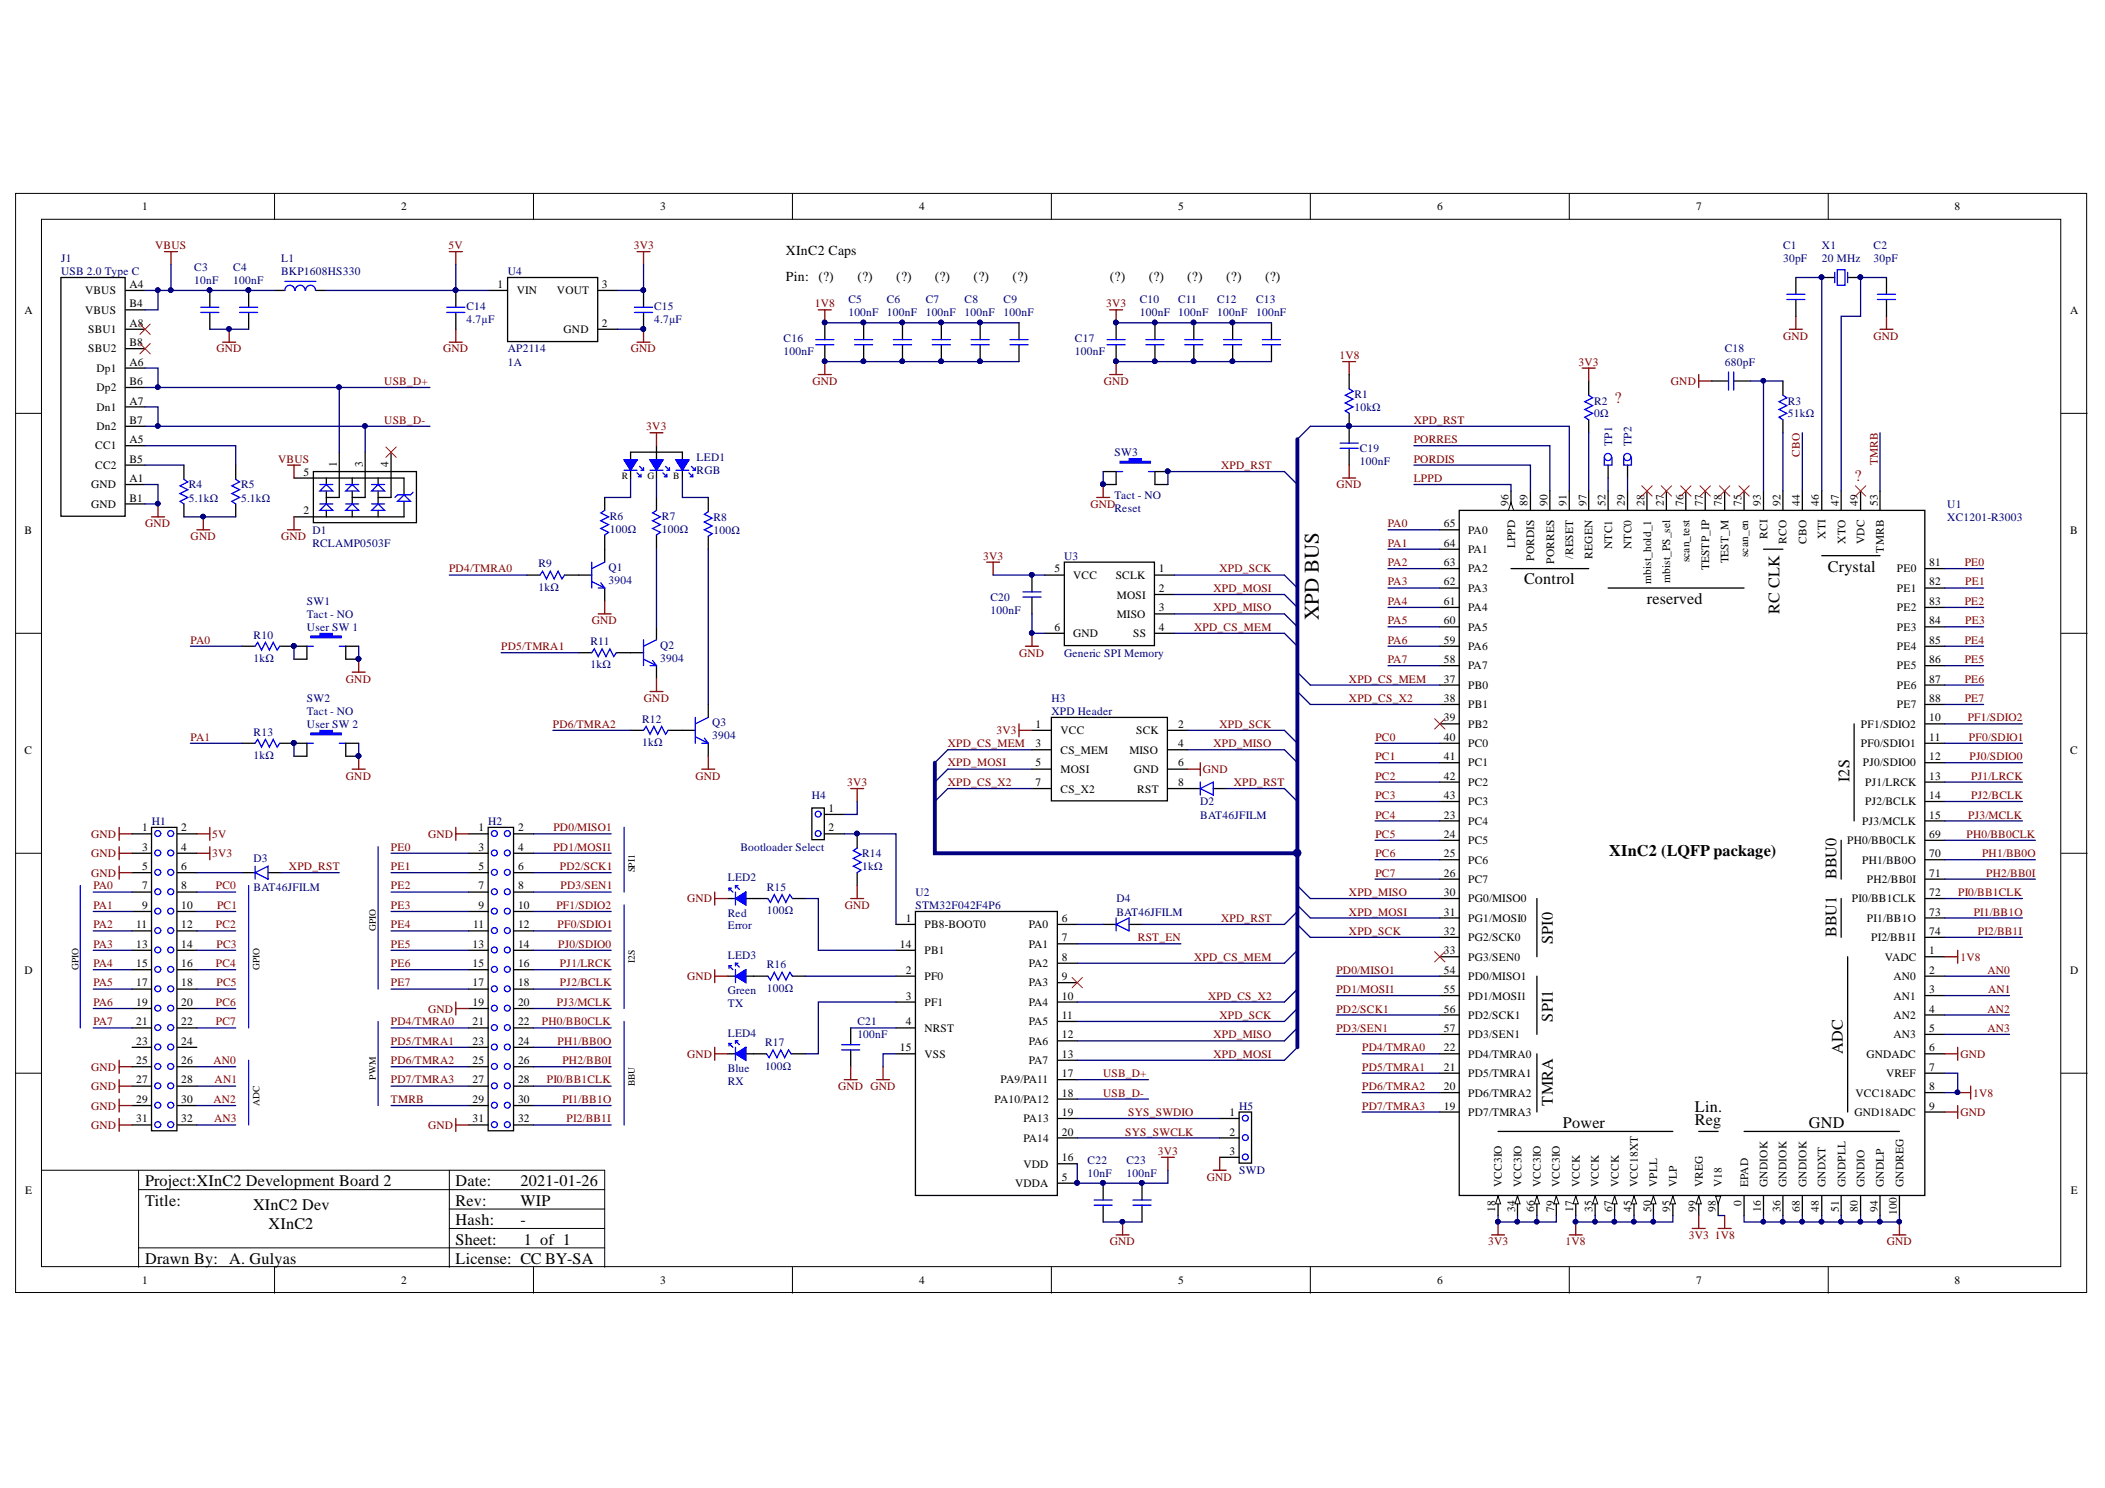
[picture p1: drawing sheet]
<svg xmlns="http://www.w3.org/2000/svg" width="297mm" height="210mm" viewBox="0 0 297 210" stroke-linecap="round" stroke-linejoin="round" font-family="sans-serif">
<defs><g id="words">
<text font-size="3" x="186.1" y="87.5" transform="rotate(-90 186.1 87.5)">XPD BUS</text>
<g font-size="2.3" fill="#f00">
<text x="227.8" y="56.9">?</text>
<text x="261.7" y="67.9">?</text>
</g>
<g font-size="2.3">
<text x="215.1" y="82.4">Control</text>
<text x="257.9" y="80.6">Crystal</text>
<text x="232.4" y="85.2">reserved</text>
<text x="251.1" y="86.6" transform="rotate(-90 251.1 86.6)">RC CLK</text>
<text x="261" y="110.3" transform="rotate(-90 261 110.3)">I2S</text>
<text x="227.1" y="120.8">XInC2 (LQFP package)</text>
<text x="259.1" y="124" transform="rotate(-90 259.1 124)">BBU0</text>
<text x="219.1" y="133.1" transform="rotate(-90 219.1 133.1)">SPI0</text>
<text x="259.1" y="132.2" transform="rotate(-90 259.1 132.2)">BBU1</text>
<text x="219.1" y="144.1" transform="rotate(-90 219.1 144.1)">SPI1</text>
<text x="260.1" y="148.7" transform="rotate(-90 260.1 148.7)">ADC</text>
<text x="219.1" y="156" transform="rotate(-90 219.1 156)">TMRA</text>
<text x="220.6" y="159.1">Power</text>
<text x="239.2" y="158.7">Reg</text>
<text x="239.2" y="156.9">Lin.</text>
<text x="255.2" y="159.1">GND</text>
<text x="20.5" y="167.3">Project:XInC2 Development Board 2</text>
<text x="64.3" y="167.3">Date:</text>
<text x="73.4" y="167.3">2021-01-26</text>
<text x="20.5" y="170.1">Title:</text>
<text x="35.7" y="170.8">XInC2 Dev</text>
<text x="37.9" y="173.4">XInC2</text>
<text x="64.3" y="170.1">Rev:</text>
<text x="64.3" y="172.8">Hash:</text>
<text x="73.4" y="170.1">WIP</text>
<text x="73.4" y="172.8">-</text>
<text x="20.5" y="178.3">Drawn By: A. Gulyas</text>
<text x="64.3" y="175.6">Sheet:</text>
<text x="64.3" y="178.3">License: CC BY-SA</text>
<text x="73.9" y="175.6">1 of 1</text>
</g>
<g font-size="1.9">
<text x="110.9" y="36">XInC2 Caps</text>
<text x="110.9" y="39.6">Pin: (?)</text>
<text x="121" y="39.6">(?)</text>
<text x="126.5" y="39.6">(?)</text>
<text x="131.9" y="39.6">(?)</text>
<text x="137.4" y="39.6">(?)</text>
<text x="142.9" y="39.6">(?)</text>
<text x="156.6" y="39.6">(?)</text>
<text x="162.1" y="39.6">(?)</text>
<text x="167.5" y="39.6">(?)</text>
<text x="173" y="39.6">(?)</text>
<text x="178.5" y="39.6">(?)</text>
</g>
<g font-size="1.6">
<text x="20.1" y="29.7">1</text>
<text x="56.6" y="29.7">2</text>
<text x="93.1" y="29.7">3</text>
<text x="129.7" y="29.7">4</text>
<text x="166.2" y="29.7">5</text>
<text x="202.8" y="29.7">6</text>
<text x="239.3" y="29.7">7</text>
<text x="275.8" y="29.7">8</text>
<text x="12" y="41.5">VBUS</text>
<text x="18.3" y="40.6">A4</text>
<text x="70.2" y="40.6">1</text>
<text x="72.9" y="41.5">VIN</text>
<text x="78.6" y="41.5">VOUT</text>
<text x="84.9" y="40.6">3</text>
<text x="3.5" y="44.3">A</text>
<text x="12" y="44.3">VBUS</text>
<text x="12.4" y="47">SBU1</text>
<text x="18.3" y="46.1">A8</text>
<text x="18.3" y="43.4">B4</text>
<text x="79.5" y="47">GND</text>
<text x="84.9" y="46.1">2</text>
<text x="292.1" y="44.3">A</text>
<text x="12.4" y="49.7">SBU2</text>
<text x="13.6" y="52.5">Dp1</text>
<text x="18.3" y="51.6">A6</text>
<text x="18.3" y="48.9">B8</text>
<text x="13.6" y="58">Dn1</text>
<text x="13.6" y="55.2">Dp2</text>
<text x="18.3" y="57.1">A7</text>
<text x="18.3" y="54.3">B6</text>
<text x="18.3" y="59.8">B7</text>
<text x="13.5" y="63.4">CC1</text>
<text x="13.6" y="60.7">Dn2</text>
<text x="18.3" y="62.6">A5</text>
<text x="18.3" y="65.3">B5</text>
<text x="47.5" y="65.9" transform="rotate(-90 47.5 65.9)">1</text>
<text x="51.2" y="65.9" transform="rotate(-90 51.2 65.9)">3</text>
<text x="54.8" y="65.9" transform="rotate(-90 54.8 65.9)">4</text>
<text x="12.9" y="68.9">GND</text>
<text x="12.9" y="71.6">GND</text>
<text x="13.5" y="66.2">CC2</text>
<text x="18.3" y="68">A1</text>
<text x="18.3" y="70.8">B1</text>
<text x="42.8" y="67.1">5</text>
<text x="212.9" y="71.4" transform="rotate(-90 212.9 71.4)">96</text>
<text x="215.6" y="71.4" transform="rotate(-90 215.6 71.4)">89</text>
<text x="218.4" y="71.4" transform="rotate(-90 218.4 71.4)">90</text>
<text x="221.1" y="71.4" transform="rotate(-90 221.1 71.4)">91</text>
<text x="223.9" y="71.4" transform="rotate(-90 223.9 71.4)">97</text>
<text x="226.6" y="71.4" transform="rotate(-90 226.6 71.4)">52</text>
<text x="229.3" y="71.4" transform="rotate(-90 229.3 71.4)">29</text>
<text x="232.1" y="71.4" transform="rotate(-90 232.1 71.4)">28</text>
<text x="234.8" y="71.4" transform="rotate(-90 234.8 71.4)">27</text>
<text x="237.6" y="71.4" transform="rotate(-90 237.6 71.4)">76</text>
<text x="240.3" y="71.4" transform="rotate(-90 240.3 71.4)">77</text>
<text x="243" y="71.4" transform="rotate(-90 243 71.4)">78</text>
<text x="245.8" y="71.4" transform="rotate(-90 245.8 71.4)">75</text>
<text x="248.5" y="71.4" transform="rotate(-90 248.5 71.4)">93</text>
<text x="251.3" y="71.4" transform="rotate(-90 251.3 71.4)">92</text>
<text x="254" y="71.4" transform="rotate(-90 254 71.4)">44</text>
<text x="256.7" y="71.4" transform="rotate(-90 256.7 71.4)">46</text>
<text x="259.5" y="71.4" transform="rotate(-90 259.5 71.4)">47</text>
<text x="262.2" y="71.4" transform="rotate(-90 262.2 71.4)">49</text>
<text x="265" y="71.4" transform="rotate(-90 265 71.4)">53</text>
<text x="3.5" y="75.3">B</text>
<text x="42.8" y="72.5">2</text>
<text x="203.7" y="77.1">64</text>
<text x="203.7" y="74.4">65</text>
<text x="207.2" y="75.3">PA0</text>
<text x="213.8" y="77.3" transform="rotate(-90 213.8 77.3)">LPPD</text>
<text x="227.5" y="77.4" transform="rotate(-90 227.5 77.4)">NTC1</text>
<text x="230.2" y="77.4" transform="rotate(-90 230.2 77.4)">NTC0</text>
<text x="249.4" y="76" transform="rotate(-90 249.4 76)">RCI</text>
<text x="252.1" y="76.7" transform="rotate(-90 252.1 76.7)">RCO</text>
<text x="254.9" y="76.7" transform="rotate(-90 254.9 76.7)">CBO</text>
<text x="257.6" y="76" transform="rotate(-90 257.6 76)">XTI</text>
<text x="260.4" y="76.7" transform="rotate(-90 260.4 76.7)">XTO</text>
<text x="263.1" y="76.8" transform="rotate(-90 263.1 76.8)">VDC</text>
<text x="265.8" y="77.9" transform="rotate(-90 265.8 77.9)">TMRB</text>
<text x="292.1" y="75.3">B</text>
<text x="148.8" y="80.7">5</text>
<text x="151.4" y="81.7">VCC</text>
<text x="157.4" y="81.7">SCLK</text>
<text x="163.5" y="80.7">1</text>
<text x="163.5" y="83.5">2</text>
<text x="203.7" y="82.6">62</text>
<text x="203.7" y="79.9">63</text>
<text x="207.2" y="83.5">PA3</text>
<text x="207.2" y="80.7">PA2</text>
<text x="207.2" y="78">PA1</text>
<text x="216.5" y="79.1" transform="rotate(-90 216.5 79.1)">PORDIS</text>
<text x="219.3" y="79.5" transform="rotate(-90 219.3 79.5)">PORRES</text>
<text x="222" y="78.8" transform="rotate(-90 222 78.8)">/RESET</text>
<text x="224.7" y="78.8" transform="rotate(-90 224.7 78.8)">REGEN</text>
<text x="233" y="82.3" transform="rotate(-90 233 82.3)">mbist_hold_1</text>
<text x="235.7" y="82.3" transform="rotate(-90 235.7 82.3)">mbist_PS_sel</text>
<text x="238.4" y="79.3" transform="rotate(-90 238.4 79.3)">scan_test</text>
<text x="241.2" y="80.4" transform="rotate(-90 241.2 80.4)">TESTP_IP</text>
<text x="243.9" y="79.5" transform="rotate(-90 243.9 79.5)">TEST_M</text>
<text x="246.7" y="78.6" transform="rotate(-90 246.7 78.6)">scan_en</text>
<text x="267.7" y="80.7">PE0</text>
<text x="267.7" y="83.5">PE1</text>
<text x="272.2" y="79.9">81</text>
<text x="272.2" y="82.6">82</text>
<text x="148.8" y="89">6</text>
<text x="151.4" y="89.9">GND</text>
<text x="157.6" y="84.4">MOSI</text>
<text x="157.6" y="87.2">MISO</text>
<text x="159.9" y="89.9">SS</text>
<text x="163.5" y="86.2">3</text>
<text x="163.5" y="89">4</text>
<text x="203.7" y="88.1">60</text>
<text x="203.7" y="85.3">61</text>
<text x="207.2" y="89">PA5</text>
<text x="207.2" y="86.2">PA4</text>
<text x="267.7" y="86.2">PE2</text>
<text x="267.7" y="89">PE3</text>
<text x="272.2" y="85.3">83</text>
<text x="272.2" y="88.1">84</text>
<text x="203.7" y="93.6">58</text>
<text x="203.7" y="90.8">59</text>
<text x="207.2" y="94.4">PA7</text>
<text x="207.2" y="91.7">PA6</text>
<text x="267.7" y="91.7">PE4</text>
<text x="267.7" y="94.4">PE5</text>
<text x="272.2" y="90.8">85</text>
<text x="272.2" y="93.6">86</text>
<text x="203.7" y="96.3">37</text>
<text x="203.7" y="99">38</text>
<text x="203.7" y="101.8">39</text>
<text x="207.2" y="97.2">PB0</text>
<text x="207.2" y="99.9">PB1</text>
<text x="267.7" y="97.2">PE6</text>
<text x="267.7" y="99.9">PE7</text>
<text x="272.2" y="101.8">10</text>
<text x="272.2" y="96.3">87</text>
<text x="272.2" y="99">88</text>
<text x="3.5" y="106.3">C</text>
<text x="146.1" y="102.7">1</text>
<text x="146.1" y="105.4">3</text>
<text x="149.7" y="103.6">VCC</text>
<text x="149.7" y="106.3">CS_MEM</text>
<text x="159.4" y="106.3">MISO</text>
<text x="160.3" y="103.6">SCK</text>
<text x="166.2" y="102.7">2</text>
<text x="166.2" y="105.4">4</text>
<text x="203.7" y="104.5">40</text>
<text x="203.7" y="107.3">41</text>
<text x="207.2" y="102.7">PB2</text>
<text x="207.2" y="105.4">PC0</text>
<text x="262.6" y="102.7">PF1/SDIO2</text>
<text x="262.6" y="105.4">PF0/SDIO1</text>
<text x="272.2" y="104.5">11</text>
<text x="272.2" y="107.3">12</text>
<text x="292.1" y="106.3">C</text>
<text x="146.1" y="108.1">5</text>
<text x="146.1" y="110.9">7</text>
<text x="149.7" y="109">MOSI</text>
<text x="149.7" y="111.8">CS_X2</text>
<text x="160" y="109">GND</text>
<text x="160.5" y="111.8">RST</text>
<text x="166.2" y="108.1">6</text>
<text x="166.2" y="110.9">8</text>
<text x="203.7" y="110">42</text>
<text x="203.7" y="112.7">43</text>
<text x="207.2" y="108.1">PC1</text>
<text x="207.2" y="110.9">PC2</text>
<text x="207.2" y="113.6">PC3</text>
<text x="262.9" y="108.1">PJ0/SDIO0</text>
<text x="263.2" y="110.9">PJ1/LRCK</text>
<text x="263.2" y="113.6">PJ2/BCLK</text>
<text x="272.2" y="110">13</text>
<text x="272.2" y="112.7">14</text>
<text x="20.1" y="117.2">1</text>
<text x="25.5" y="117.2">2</text>
<text x="67.5" y="117.2">1</text>
<text x="73.1" y="117.2">2</text>
<text x="116.9" y="114.5">1</text>
<text x="116.9" y="117.2">2</text>
<text x="203.7" y="115.5">23</text>
<text x="203.7" y="118.2">24</text>
<text x="207.2" y="116.3">PC4</text>
<text x="207.2" y="119.1">PC5</text>
<text x="260.7" y="119.1">PH0/BB0CLK</text>
<text x="262.8" y="116.3">PJ3/MCLK</text>
<text x="272.2" y="115.5">15</text>
<text x="272.2" y="118.2">69</text>
<text x="20.1" y="120">3</text>
<text x="20.1" y="122.7">5</text>
<text x="20.1" y="125.4">7</text>
<text x="25.5" y="120">4</text>
<text x="25.5" y="122.7">6</text>
<text x="25.5" y="125.4">8</text>
<text x="67.5" y="120">3</text>
<text x="67.5" y="122.7">5</text>
<text x="67.5" y="125.4">7</text>
<text x="73.1" y="120">4</text>
<text x="73.1" y="122.7">6</text>
<text x="73.1" y="125.4">8</text>
<text x="203.7" y="120.9">25</text>
<text x="203.7" y="123.7">26</text>
<text x="207.2" y="121.8">PC6</text>
<text x="207.2" y="124.6">PC7</text>
<text x="262.8" y="121.8">PH1/BB0O</text>
<text x="263.4" y="124.6">PH2/BB0I</text>
<text x="272.2" y="120.9">70</text>
<text x="272.2" y="123.7">71</text>
<text x="19.2" y="130.9">11</text>
<text x="20.1" y="128.2">9</text>
<text x="25.5" y="128.2">10</text>
<text x="25.5" y="130.9">12</text>
<text x="66.8" y="130.9">11</text>
<text x="67.5" y="128.2">9</text>
<text x="73.1" y="128.2">10</text>
<text x="73.1" y="130.9">12</text>
<text x="127.8" y="130">1</text>
<text x="130.5" y="130.9">PB8-BOOT0</text>
<text x="145.2" y="130.9">PA0</text>
<text x="149.8" y="130">6</text>
<text x="203.7" y="126.4">30</text>
<text x="203.7" y="129.2">31</text>
<text x="203.7" y="131.9">32</text>
<text x="207.2" y="127.3">PG0/MISO0</text>
<text x="207.2" y="130">PG1/MOSI0</text>
<text x="261.3" y="127.3">PI0/BB1CLK</text>
<text x="263.4" y="130">PI1/BB1O</text>
<text x="272.2" y="126.4">72</text>
<text x="272.2" y="129.2">73</text>
<text x="272.2" y="131.9">74</text>
<text x="3.5" y="137.4">D</text>
<text x="19.2" y="133.7">13</text>
<text x="19.2" y="136.4">15</text>
<text x="25.5" y="133.7">14</text>
<text x="25.5" y="136.4">16</text>
<text x="66.7" y="133.7">13</text>
<text x="66.7" y="136.4">15</text>
<text x="73.1" y="133.7">14</text>
<text x="73.1" y="136.4">16</text>
<text x="127" y="133.7">14</text>
<text x="127.8" y="137.4">2</text>
<text x="130.5" y="134.6">PB1</text>
<text x="145.2" y="133.7">PA1</text>
<text x="145.2" y="136.4">PA2</text>
<text x="149.8" y="132.8">7</text>
<text x="149.8" y="135.5">8</text>
<text x="203.7" y="137.4">54</text>
<text x="203.7" y="134.6">33</text>
<text x="207.2" y="132.8">PG2/SCK0</text>
<text x="207.2" y="135.5">PG3/SEN0</text>
<text x="264" y="132.8">PI2/BB1I</text>
<text x="266" y="135.5">VADC</text>
<text x="272.2" y="134.6">1</text>
<text x="272.2" y="137.4">2</text>
<text x="292.1" y="137.4">D</text>
<text x="19.2" y="139.1">17</text>
<text x="19.2" y="141.9">19</text>
<text x="25.5" y="139.1">18</text>
<text x="25.5" y="141.9">20</text>
<text x="66.7" y="139.1">17</text>
<text x="66.7" y="141.9">19</text>
<text x="73.1" y="139.1">18</text>
<text x="73.1" y="141.9">20</text>
<text x="127.8" y="141">3</text>
<text x="130.5" y="138.3">PF0</text>
<text x="130.5" y="141.9">PF1</text>
<text x="145.2" y="139.1">PA3</text>
<text x="145.2" y="141.9">PA4</text>
<text x="149.8" y="138.3">9</text>
<text x="149.8" y="141">10</text>
<text x="149.8" y="143.7">11</text>
<text x="203.7" y="140.1">55</text>
<text x="203.7" y="142.9">56</text>
<text x="207.2" y="138.3">PD0/MISO1</text>
<text x="207.2" y="141">PD1/MOSI1</text>
<text x="207.2" y="143.7">PD2/SCK1</text>
<text x="267.2" y="138.3">AN0</text>
<text x="267.2" y="141">AN1</text>
<text x="267.2" y="143.7">AN2</text>
<text x="272.2" y="140.1">3</text>
<text x="272.2" y="142.9">4</text>
<text x="19.2" y="144.6">21</text>
<text x="19.2" y="147.4">23</text>
<text x="25.5" y="144.6">22</text>
<text x="25.5" y="147.4">24</text>
<text x="66.7" y="144.6">21</text>
<text x="66.7" y="147.4">23</text>
<text x="73.1" y="144.6">22</text>
<text x="73.1" y="147.4">24</text>
<text x="127" y="148.3">15</text>
<text x="127.8" y="144.6">4</text>
<text x="130.5" y="145.6">NRST</text>
<text x="130.5" y="149.2">VSS</text>
<text x="145.2" y="144.6">PA5</text>
<text x="145.2" y="147.4">PA6</text>
<text x="149.8" y="146.5">12</text>
<text x="149.8" y="149.2">13</text>
<text x="203.7" y="148.3">22</text>
<text x="203.7" y="145.6">57</text>
<text x="207.2" y="149.2">PD4/TMRA0</text>
<text x="207.2" y="146.5">PD3/SEN1</text>
<text x="263.4" y="149.2">GNDADC</text>
<text x="267.2" y="146.5">AN3</text>
<text x="272.2" y="145.6">5</text>
<text x="272.2" y="148.3">6</text>
<text x="19.2" y="150.1">25</text>
<text x="19.2" y="152.8">27</text>
<text x="19.2" y="155.6">29</text>
<text x="25.5" y="150.1">26</text>
<text x="25.5" y="152.8">28</text>
<text x="25.5" y="155.6">30</text>
<text x="66.7" y="150.1">25</text>
<text x="66.7" y="152.8">27</text>
<text x="66.7" y="155.6">29</text>
<text x="73.1" y="150.1">26</text>
<text x="73.1" y="152.8">28</text>
<text x="73.1" y="155.6">30</text>
<text x="140.4" y="155.6">PA10/PA12</text>
<text x="141.2" y="152.8">PA9/PA11</text>
<text x="145.2" y="150.1">PA7</text>
<text x="149.8" y="152">17</text>
<text x="149.8" y="154.7">18</text>
<text x="203.7" y="153.8">20</text>
<text x="203.7" y="151.1">21</text>
<text x="207.2" y="154.7">PD6/TMRA2</text>
<text x="207.2" y="152">PD5/TMRA1</text>
<text x="261.8" y="154.7">VCC18ADC</text>
<text x="266.2" y="152">VREF</text>
<text x="272.2" y="151.1">7</text>
<text x="272.2" y="153.8">8</text>
<text x="19.2" y="158.3">31</text>
<text x="25.5" y="158.3">32</text>
<text x="66.7" y="158.3">31</text>
<text x="73.1" y="158.3">32</text>
<text x="144.4" y="158.3">PA13</text>
<text x="144.4" y="161">PA14</text>
<text x="149.8" y="157.4">19</text>
<text x="149.8" y="160.2">20</text>
<text x="173.5" y="157.4">1</text>
<text x="173.5" y="160.2">2</text>
<text x="203.7" y="156.6">19</text>
<text x="207.2" y="157.4">PD7/TMRA3</text>
<text x="261.7" y="157.4">GND18ADC</text>
<text x="272.2" y="156.6">9</text>
<text x="143.2" y="167.5">VDDA</text>
<text x="144.4" y="164.8">VDD</text>
<text x="149.8" y="166.5">5</text>
<text x="149.8" y="163.8">16</text>
<text x="173.5" y="162.9">3</text>
<text x="211.9" y="167.5" transform="rotate(-90 211.9 167.5)">VCC3IO</text>
<text x="214.7" y="167.5" transform="rotate(-90 214.7 167.5)">VCC3IO</text>
<text x="217.4" y="167.5" transform="rotate(-90 217.4 167.5)">VCC3IO</text>
<text x="220.1" y="167.5" transform="rotate(-90 220.1 167.5)">VCC3IO</text>
<text x="222.9" y="167.5" transform="rotate(-90 222.9 167.5)">VCCK</text>
<text x="225.6" y="167.5" transform="rotate(-90 225.6 167.5)">VCCK</text>
<text x="228.4" y="167.5" transform="rotate(-90 228.4 167.5)">VCCK</text>
<text x="231.1" y="167.5" transform="rotate(-90 231.1 167.5)">VCC18XT</text>
<text x="233.8" y="167.5" transform="rotate(-90 233.8 167.5)">VPLL</text>
<text x="236.6" y="167.5" transform="rotate(-90 236.6 167.5)">VLP</text>
<text x="240.3" y="167.5" transform="rotate(-90 240.3 167.5)">VREG</text>
<text x="243" y="167.5" transform="rotate(-90 243 167.5)">V18</text>
<text x="246.7" y="167.5" transform="rotate(-90 246.7 167.5)">EPAD</text>
<text x="249.4" y="167.5" transform="rotate(-90 249.4 167.5)">GNDIOK</text>
<text x="252.1" y="167.5" transform="rotate(-90 252.1 167.5)">GNDIOK</text>
<text x="254.9" y="167.5" transform="rotate(-90 254.9 167.5)">GNDIOK</text>
<text x="257.6" y="167.5" transform="rotate(-90 257.6 167.5)">GNDXT</text>
<text x="260.4" y="167.5" transform="rotate(-90 260.4 167.5)">GNDPLL</text>
<text x="263.1" y="167.5" transform="rotate(-90 263.1 167.5)">GNDIO</text>
<text x="265.8" y="167.5" transform="rotate(-90 265.8 167.5)">GNDLP</text>
<text x="268.6" y="167.5" transform="rotate(-90 268.6 167.5)">GNDREG</text>
<text x="3.6" y="168.4">E</text>
<text x="211" y="170.9" transform="rotate(-90 211 170.9)">18</text>
<text x="213.8" y="170.9" transform="rotate(-90 213.8 170.9)">34</text>
<text x="216.5" y="170.9" transform="rotate(-90 216.5 170.9)">66</text>
<text x="219.3" y="170.9" transform="rotate(-90 219.3 170.9)">79</text>
<text x="222" y="170.9" transform="rotate(-90 222 170.9)">17</text>
<text x="224.7" y="170.9" transform="rotate(-90 224.7 170.9)">35</text>
<text x="227.5" y="170.9" transform="rotate(-90 227.5 170.9)">67</text>
<text x="230.2" y="170.9" transform="rotate(-90 230.2 170.9)">45</text>
<text x="233" y="170.9" transform="rotate(-90 233 170.9)">50</text>
<text x="235.7" y="170.9" transform="rotate(-90 235.7 170.9)">95</text>
<text x="239.3" y="170.9" transform="rotate(-90 239.3 170.9)">99</text>
<text x="242.1" y="170.9" transform="rotate(-90 242.1 170.9)">98</text>
<text x="245.8" y="170.1" transform="rotate(-90 245.8 170.1)">0</text>
<text x="248.5" y="170.9" transform="rotate(-90 248.5 170.9)">16</text>
<text x="251.3" y="170.9" transform="rotate(-90 251.3 170.9)">36</text>
<text x="254" y="170.9" transform="rotate(-90 254 170.9)">68</text>
<text x="256.7" y="170.9" transform="rotate(-90 256.7 170.9)">48</text>
<text x="259.5" y="170.9" transform="rotate(-90 259.5 170.9)">51</text>
<text x="262.2" y="170.9" transform="rotate(-90 262.2 170.9)">80</text>
<text x="265" y="170.9" transform="rotate(-90 265 170.9)">94</text>
<text x="267.7" y="171.3" transform="rotate(-90 267.7 171.3)">100</text>
<text x="292.2" y="168.4">E</text>
<text x="20.1" y="181.1">1</text>
<text x="56.6" y="181.1">2</text>
<text x="93.1" y="181.1">3</text>
<text x="129.7" y="181.1">4</text>
<text x="166.2" y="181.1">5</text>
<text x="202.8" y="181.1">6</text>
<text x="239.3" y="181.1">7</text>
<text x="275.8" y="181.1">8</text>
</g>
<g font-size="1.6" fill="#800000">
<text x="21.9" y="35.2">VBUS</text>
<text x="63.3" y="35.2">5V</text>
<text x="89.4" y="35.2">3V3</text>
<text x="115" y="43.4">1V8</text>
<text x="156.1" y="43.4">3V3</text>
<text x="251.6" y="47.9">GND</text>
<text x="264.4" y="47.9">GND</text>
<text x="30.5" y="49.7">GND</text>
<text x="62.5" y="49.7">GND</text>
<text x="89" y="49.7">GND</text>
<text x="189" y="50.6">1V8</text>
<text x="222.8" y="51.6">3V3</text>
<text x="54.2" y="54.3">USB_D+</text>
<text x="54.2" y="59.8">USB_D-</text>
<text x="114.6" y="54.3">GND</text>
<text x="155.8" y="54.3">GND</text>
<text x="199.5" y="59.8">XPD_RST</text>
<text x="235.8" y="54.3">GND</text>
<text x="39.3" y="65.3">VBUS</text>
<text x="91.2" y="60.7">3V3</text>
<text x="199.5" y="65.3">PORDIS</text>
<text x="199.5" y="62.6">PORRES</text>
<text x="254" y="64.4" transform="rotate(-90 254 64.4)">CBO</text>
<text x="265" y="65.6" transform="rotate(-90 265 65.6)">TMRB</text>
<text x="153.9" y="71.6">GND</text>
<text x="172.3" y="66.2">XPD_RST</text>
<text x="188.6" y="68.9">GND</text>
<text x="199.5" y="68">LPPD</text>
<text x="20.5" y="74.4">GND</text>
<text x="26.9" y="76.2">GND</text>
<text x="39.7" y="76.2">GND</text>
<text x="195.9" y="74.4">PA0</text>
<text x="195.9" y="77.1">PA1</text>
<text x="63.4" y="80.7">PD4/TMRA0</text>
<text x="138.7" y="79">3V3</text>
<text x="171.2" y="83.5">XPD_MOSI</text>
<text x="172.1" y="80.7">XPD_SCK</text>
<text x="195.9" y="79.9">PA2</text>
<text x="195.9" y="82.6">PA3</text>
<text x="277.2" y="79.9">PE0</text>
<text x="277.3" y="82.6">PE1</text>
<text x="83.5" y="88.1">GND</text>
<text x="168.5" y="89">XPD_CS_MEM</text>
<text x="171.2" y="86.2">XPD_MISO</text>
<text x="195.9" y="85.3">PA4</text>
<text x="195.9" y="88.1">PA5</text>
<text x="277.2" y="85.3">PE2</text>
<text x="277.3" y="88.1">PE3</text>
<text x="26.9" y="90.8">PA0</text>
<text x="70.7" y="91.7">PD5/TMRA1</text>
<text x="143.8" y="92.6">GND</text>
<text x="195.9" y="90.8">PA6</text>
<text x="195.9" y="93.6">PA7</text>
<text x="277.2" y="90.8">PE4</text>
<text x="277.2" y="93.6">PE5</text>
<text x="48.8" y="96.3">GND</text>
<text x="90.9" y="99">GND</text>
<text x="190.4" y="96.3">XPD_CS_MEM</text>
<text x="190.4" y="99">XPD_CS_X2</text>
<text x="277.2" y="96.3">PE6</text>
<text x="277.2" y="99">PE7</text>
<text x="277.7" y="101.8">PF1/SDIO2</text>
<text x="26.9" y="104.5">PA1</text>
<text x="78" y="102.7">PD6/TMRA2</text>
<text x="133.8" y="105.4">XPD_CS_MEM</text>
<text x="140.6" y="103.6">3V3</text>
<text x="171.2" y="105.4">XPD_MISO</text>
<text x="172.1" y="102.7">XPD_SCK</text>
<text x="194.1" y="104.5">PC0</text>
<text x="194.1" y="107.3">PC1</text>
<text x="277.8" y="104.5">PF0/SDIO1</text>
<text x="277.9" y="107.3">PJ0/SDIO0</text>
<text x="48.8" y="110">GND</text>
<text x="98.1" y="110">GND</text>
<text x="119.5" y="110.9">3V3</text>
<text x="133.8" y="108.1">XPD_MOSI</text>
<text x="133.8" y="110.9">XPD_CS_X2</text>
<text x="169.7" y="109">GND</text>
<text x="174.1" y="110.9">XPD_RST</text>
<text x="194.1" y="110">PC2</text>
<text x="194.1" y="112.7">PC3</text>
<text x="278.2" y="110">PJ1/LRCK</text>
<text x="278.2" y="112.7">PJ2/BCLK</text>
<text x="12.9" y="118.2">GND</text>
<text x="29.9" y="118.2">5V</text>
<text x="60.4" y="118.2">GND</text>
<text x="78.1" y="117.2">PD0/MISO1</text>
<text x="194.1" y="115.5">PC4</text>
<text x="194.1" y="118.2">PC5</text>
<text x="277.5" y="118.2">PH0/BB0CLK</text>
<text x="277.7" y="115.5">PJ3/MCLK</text>
<text x="12.9" y="120.9">GND</text>
<text x="12.9" y="123.7">GND</text>
<text x="13.2" y="125.4">PA0</text>
<text x="29.9" y="120.9">3V3</text>
<text x="30.5" y="125.4">PC0</text>
<text x="40.8" y="122.7">XPD_RST</text>
<text x="55.2" y="120">PE0</text>
<text x="55.2" y="122.7">PE1</text>
<text x="55.2" y="125.4">PE2</text>
<text x="78.1" y="120">PD1/MOSI1</text>
<text x="79" y="122.7">PD2/SCK1</text>
<text x="79.1" y="125.4">PD3/SEN1</text>
<text x="194.1" y="120.9">PC6</text>
<text x="194.1" y="123.7">PC7</text>
<text x="279.7" y="120.9">PH1/BB0O</text>
<text x="280.3" y="123.7">PH2/BB0I</text>
<text x="13.2" y="128.2">PA1</text>
<text x="13.2" y="130.9">PA2</text>
<text x="30.5" y="130.9">PC2</text>
<text x="30.6" y="128.2">PC1</text>
<text x="55.2" y="128.2">PE3</text>
<text x="55.2" y="130.9">PE4</text>
<text x="78.5" y="128.2">PF1/SDIO2</text>
<text x="78.7" y="130.9">PF0/SDIO1</text>
<text x="97" y="127.3">GND</text>
<text x="119.2" y="128.2">GND</text>
<text x="172.3" y="130">XPD_RST</text>
<text x="190.4" y="131.9">XPD_SCK</text>
<text x="190.4" y="126.4">XPD_MISO</text>
<text x="190.4" y="129.2">XPD_MOSI</text>
<text x="276.3" y="126.4">PI0/BB1CLK</text>
<text x="278.5" y="129.2">PI1/BB1O</text>
<text x="279.1" y="131.9">PI2/BB1I</text>
<text x="13.2" y="133.7">PA3</text>
<text x="13.2" y="136.4">PA4</text>
<text x="30.5" y="136.4">PC4</text>
<text x="30.5" y="133.7">PC3</text>
<text x="55.2" y="133.7">PE5</text>
<text x="55.2" y="136.4">PE6</text>
<text x="78.8" y="133.7">PJ0/SDIO0</text>
<text x="79" y="136.4">PJ1/LRCK</text>
<text x="160.6" y="132.8">RST_EN</text>
<text x="168.5" y="135.5">XPD_CS_MEM</text>
<text x="188.6" y="137.4">PD0/MISO1</text>
<text x="276.6" y="135.5">1V8</text>
<text x="280.5" y="137.4">AN0</text>
<text x="13.2" y="139.1">PA5</text>
<text x="13.2" y="141.9">PA6</text>
<text x="30.5" y="141.9">PC6</text>
<text x="30.5" y="139.1">PC5</text>
<text x="55.2" y="139.1">PE7</text>
<text x="60.4" y="142.9">GND</text>
<text x="78.6" y="141.9">PJ3/MCLK</text>
<text x="79" y="139.1">PJ2/BCLK</text>
<text x="97" y="138.3">GND</text>
<text x="170.5" y="141">XPD_CS_X2</text>
<text x="172.1" y="143.7">XPD_SCK</text>
<text x="188.6" y="140.1">PD1/MOSI1</text>
<text x="188.6" y="142.9">PD2/SCK1</text>
<text x="280.5" y="142.9">AN2</text>
<text x="280.5" y="140.1">AN1</text>
<text x="13.2" y="144.6">PA7</text>
<text x="30.5" y="144.6">PC7</text>
<text x="55.2" y="144.6">PD4/TMRA0</text>
<text x="55.2" y="147.4">PD5/TMRA1</text>
<text x="76.5" y="144.6">PH0/BB0CLK</text>
<text x="78.7" y="147.4">PH1/BB0O</text>
<text x="97" y="149.2">GND</text>
<text x="171.2" y="146.5">XPD_MISO</text>
<text x="171.2" y="149.2">XPD_MOSI</text>
<text x="188.6" y="145.6">PD3/SEN1</text>
<text x="192.2" y="148.3">PD4/TMRA0</text>
<text x="276.6" y="149.2">GND</text>
<text x="280.5" y="145.6">AN3</text>
<text x="12.9" y="151.1">GND</text>
<text x="12.9" y="153.8">GND</text>
<text x="30.1" y="150.1">AN0</text>
<text x="30.1" y="155.6">AN2</text>
<text x="30.3" y="152.8">AN1</text>
<text x="55.2" y="150.1">PD6/TMRA2</text>
<text x="55.2" y="152.8">PD7/TMRA3</text>
<text x="55.2" y="155.6">TMRB</text>
<text x="77.2" y="152.8">PI0/BB1CLK</text>
<text x="79.4" y="150.1">PH2/BB0I</text>
<text x="79.4" y="155.6">PI1/BB1O</text>
<text x="118.3" y="153.8">GND GND</text>
<text x="155.7" y="152">USB_D+</text>
<text x="155.7" y="154.7">USB_D-</text>
<text x="192.2" y="151.1">PD5/TMRA1</text>
<text x="192.2" y="153.8">PD6/TMRA2</text>
<text x="278.4" y="154.7">1V8</text>
<text x="12.9" y="156.6">GND</text>
<text x="12.9" y="159.3">GND</text>
<text x="30.2" y="158.3">AN3</text>
<text x="60.4" y="159.3">GND</text>
<text x="79.9" y="158.3">PI2/BB1I</text>
<text x="158.8" y="160.2">SYS_SWCLK</text>
<text x="159.2" y="157.4">SYS_SWDIO</text>
<text x="192.2" y="156.6">PD7/TMRA3</text>
<text x="276.6" y="157.4">GND</text>
<text x="163.4" y="162.9">3V3</text>
<text x="170.3" y="166.5">GND</text>
<text x="156.6" y="175.7">GND</text>
<text x="210" y="175.7">3V3</text>
<text x="220.9" y="175.7">1V8</text>
<text x="238.3" y="174.7">3V3</text>
<text x="242" y="174.7">1V8</text>
<text x="266.2" y="175.7">GND</text>
</g>
<g font-size="1.6" fill="#000080">
<text x="251.6" y="35.2">C1</text>
<text x="257.1" y="35.2">X1</text>
<text x="264.4" y="35.2">C2</text>
<text x="8.6" y="36.9">J1</text>
<text x="8.6" y="38.8">USB 2.0 Type C</text>
<text x="27.4" y="38.2">C3</text>
<text x="27.4" y="40.1">10nF</text>
<text x="32.9" y="38.2">C4</text>
<text x="32.9" y="40.1">100nF</text>
<text x="39.7" y="36.9">L1</text>
<text x="39.7" y="38.8">BKP1608HS330</text>
<text x="71.7" y="38.8">U4</text>
<text x="251.6" y="36.9">30pF</text>
<text x="257.1" y="36.9">20 MHz</text>
<text x="264.4" y="36.9">30pF</text>
<text x="65.8" y="43.7">C14</text>
<text x="65.8" y="45.6">4.7µF</text>
<text x="92.3" y="43.7">C15</text>
<text x="92.3" y="45.6">4.7µF</text>
<text x="119.7" y="42.8">C5</text>
<text x="119.7" y="44.6">100nF</text>
<text x="125.1" y="42.8">C6</text>
<text x="125.1" y="44.6">100nF</text>
<text x="130.6" y="42.8">C7</text>
<text x="130.6" y="44.6">100nF</text>
<text x="136.1" y="42.8">C8</text>
<text x="136.1" y="44.6">100nF</text>
<text x="141.6" y="42.8">C9</text>
<text x="141.6" y="44.6">100nF</text>
<text x="160.8" y="42.8">C10</text>
<text x="160.8" y="44.6">100nF</text>
<text x="166.2" y="42.8">C11</text>
<text x="166.2" y="44.6">100nF</text>
<text x="171.7" y="42.8">C12</text>
<text x="171.7" y="44.6">100nF</text>
<text x="177.2" y="42.8">C13</text>
<text x="177.2" y="44.6">100nF</text>
<text x="71.7" y="51.6">1A</text>
<text x="71.7" y="49.7">AP2114</text>
<text x="110.6" y="48.3">C16</text>
<text x="110.6" y="50.1">100nF</text>
<text x="151.7" y="48.3">C17</text>
<text x="151.7" y="50.1">100nF</text>
<text x="243.4" y="49.7">C18</text>
<text x="243.4" y="51.6">680pF</text>
<text x="191.1" y="56.1">R1</text>
<text x="191.1" y="58">10kΩ</text>
<text x="225" y="57.1">R2</text>
<text x="225" y="58.8">0Ω</text>
<text x="252.3" y="57.1">R3</text>
<text x="252.3" y="58.8">51kΩ</text>
<text x="98.3" y="65.1">LED1</text>
<text x="157.3" y="64.3">SW3</text>
<text x="191.9" y="63.8">C19</text>
<text x="191.9" y="65.6">100nF</text>
<text x="227.5" y="62.9" transform="rotate(-90 227.5 62.9)">TP1</text>
<text x="230.2" y="62.9" transform="rotate(-90 230.2 62.9)">TP2</text>
<text x="26.6" y="68.9">R4</text>
<text x="26.6" y="70.8">5.1kΩ</text>
<text x="34" y="68.9">R5</text>
<text x="34" y="70.8">5.1kΩ</text>
<text x="98.3" y="66.9">RGB</text>
<text x="157.3" y="70.3">Tact - NO</text>
<text x="274.8" y="71.6">U1</text>
<text x="44.1" y="75.3">D1</text>
<text x="44.1" y="77.1">RCLAMP0503F</text>
<text x="86" y="73.3">R6</text>
<text x="86" y="75.1">100Ω</text>
<text x="93.4" y="73.3">R7</text>
<text x="93.4" y="75.1">100Ω</text>
<text x="100.7" y="73.5">R8</text>
<text x="100.7" y="75.3">100Ω</text>
<text x="157.3" y="72.2">Reset</text>
<text x="274.8" y="73.5">XC1201-R3003</text>
<text x="76" y="80.1">R9</text>
<text x="76" y="83.3">1kΩ</text>
<text x="85.9" y="80.6">Q1</text>
<text x="85.9" y="82.4">3904</text>
<text x="150.2" y="79">U3</text>
<text x="43.3" y="89">User SW 1</text>
<text x="43.3" y="85.3">SW1</text>
<text x="43.3" y="87.2">Tact - NO</text>
<text x="139.8" y="84.8">C20</text>
<text x="139.8" y="86.6">100nF</text>
<text x="35.8" y="90.1">R10</text>
<text x="35.8" y="93.3">1kΩ</text>
<text x="83.3" y="91">R11</text>
<text x="83.3" y="94.3">1kΩ</text>
<text x="93.1" y="91.5">Q2</text>
<text x="93.1" y="93.3">3904</text>
<text x="150.2" y="92.6">Generic SPI Memory</text>
<text x="43.3" y="99">SW2</text>
<text x="43.3" y="100.8">Tact - NO</text>
<text x="90.6" y="101.9">R12</text>
<text x="148.4" y="99">H3</text>
<text x="148.4" y="100.8">XPD Header</text>
<text x="35.8" y="103.8">R13</text>
<text x="35.8" y="107">1kΩ</text>
<text x="43.3" y="102.7">User SW 2</text>
<text x="90.6" y="105.2">1kΩ</text>
<text x="100.5" y="102.5">Q3</text>
<text x="100.5" y="104.3">3904</text>
<text x="114.6" y="112.7">H4</text>
<text x="169.4" y="113.6">D2</text>
<text x="21.4" y="116.3">H1</text>
<text x="68.9" y="116.3">H2</text>
<text x="169.4" y="115.5">BAT46JFILM</text>
<text x="35.8" y="121.6">D3</text>
<text x="35.8" y="125.7">BAT46JFILM</text>
<text x="102.7" y="124.3">LED2</text>
<text x="104.5" y="120">Bootloader Select</text>
<text x="108.2" y="125.7">R15</text>
<text x="121.7" y="120.9">R14</text>
<text x="121.7" y="122.7">1kΩ</text>
<text x="102.7" y="131.1">Error</text>
<text x="102.7" y="129.3">Red</text>
<text x="108.2" y="128.9">100Ω</text>
<text x="129.2" y="126.4">U2</text>
<text x="129.2" y="128.2">STM32F042F4P6</text>
<text x="157.5" y="127.3">D4</text>
<text x="157.5" y="129.2">BAT46JFILM</text>
<text x="102.7" y="135.3">LED3</text>
<text x="108.2" y="136.6">R16</text>
<text x="102.7" y="142.1">TX</text>
<text x="102.7" y="140.2">Green</text>
<text x="108.2" y="139.9">100Ω</text>
<text x="102.7" y="146.3">LED4</text>
<text x="108" y="147.6">R17</text>
<text x="121" y="144.6">C21</text>
<text x="121" y="146.5">100nF</text>
<text x="102.7" y="153">RX</text>
<text x="102.7" y="151.2">Blue</text>
<text x="108" y="150.9">100Ω</text>
<text x="174.9" y="156.6">H5</text>
<text x="153.5" y="164.2">C22</text>
<text x="153.5" y="166">10nF</text>
<text x="159" y="164.2">C23</text>
<text x="159" y="166">100nF</text>
<text x="174.9" y="165.6">SWD</text>
</g>
<g font-size="1.4">
<text x="87.7" y="67.5">R</text>
<text x="91.4" y="67.5">G</text>
<text x="95" y="67.5">B</text>
<text x="89.6" y="123.1" transform="rotate(-90 89.6 123.1)">SPI1</text>
<text x="53" y="131.3" transform="rotate(-90 53 131.3)">GPIO</text>
<text x="11.1" y="136.8" transform="rotate(-90 11.1 136.8)">GPIO</text>
<text x="36.6" y="136.8" transform="rotate(-90 36.6 136.8)">GPIO</text>
<text x="89.6" y="135.8" transform="rotate(-90 89.6 135.8)">I2S</text>
<text x="36.6" y="156" transform="rotate(-90 36.6 156)">ADC</text>
<text x="53" y="152.3" transform="rotate(-90 53 152.3)">PWM</text>
<text x="89.6" y="153.3" transform="rotate(-90 89.6 153.3)">BBU</text>
</g>
</g></defs>
<g fill="#fff" stroke="#000" stroke-width=".14">
<path d="M2.2 27.3h292.3v155h-292.3z"/>
<path d="M5.9 30.9h284.9v147.8h-284.9z"/>
</g>
<g fill="none" stroke="#000" stroke-width=".14">
<path d="M38.7 27.3v3.6M75.3 27.3v3.6M111.8 27.3v3.6M148.4 27.3v3.6M184.9 27.3v3.6M221.4 27.3v3.6M258 27.3v3.6M2.2 58.3h3.7M290.9 58.3h3.6M2.2 89.3h3.7M290.9 89.3h3.6M2.2 120.4h3.7"/>
<path d="M290.9 120.4h3.6M2.2 151.4h3.7M290.9 151.4h3.6M5.9 165.1h79.4v13.7M19.6 167.8h65.7M19.6 176h65.7M19.6 165.1v13.7M38.7 178.8v3.6M63.4 170.6h21.9M63.4 173.3h21.9M63.4 165.1v13.7M75.3 178.8v3.6"/>
<path d="M111.8 178.8v3.6M148.4 178.8v3.6M184.9 178.8v3.6M221.4 178.8v3.6M258 178.8v3.6"/>
</g>
<g fill="none" stroke="#000" stroke-width=".18">
<path d="M205.9 72h65.7v96.6h-65.7zM271.7 102.1h2.7M271.7 104.9h2.7M271.7 107.6h2.7M271.7 110.3h2.7M271.7 113.1h2.7M271.7 115.8h2.7M271.7 135h2.7M271.7 137.7h2.7M271.7 140.4h2.7M271.7 143.2h2.7M271.7 145.9h2.7"/>
<path d="M271.7 148.7h2.7M271.7 151.4h2.7M271.7 154.1h2.7M271.7 156.9h2.7M222.4 168.7v2.8M248.8 168.7v2.8"/>
</g>
<path d="M222.4 168.7l.3 1.1h-.7z" fill="#fff"/>
<path d="M222.4 168.7l.3 1.1h-.7z" fill="none" stroke="#000" stroke-width=".14"/>
<path d="M211.4 168.7v2.8" fill="none" stroke="#000" stroke-width=".18"/>
<path d="M211.4 168.7l.4 1.1h-.8z" fill="#fff"/>
<path d="M211.4 168.7l.4 1.1h-.8z" fill="none" stroke="#000" stroke-width=".14"/>
<path d="M237.9 69.3v2.7M240.6 69.3v2.7M243.4 69.3v2.7M203.2 115.8h2.7M203.2 118.5h2.7M203.2 121.3h2.7M203.2 156.9h2.7M203.2 154.1h2.7M203.2 151.4h2.7M203.2 148.7h2.7M219.6 168.7v2.8" fill="none" stroke="#000" stroke-width=".18"/>
<path d="M219.6 168.7l.4 1.1h-.7z" fill="#fff"/>
<path d="M219.6 168.7l.4 1.1h-.7z" fill="none" stroke="#000" stroke-width=".14"/>
<g fill="none" stroke="#000" stroke-width=".18">
<path d="M216 69.3v2.7M218.7 69.3v2.7M221.4 69.3v2.7M248.8 69.3v2.7M251.6 69.3v2.7M271.7 80.2h2.7M271.7 82.9h2.7M271.7 85.7h2.7M271.7 88.4h2.7M271.7 91.2h2.7M271.7 93.9h2.7M271.7 96.6h2.7"/>
<path d="M271.7 99.4h2.7M236.1 168.7v2.8M262.6 168.7v2.8M265.3 168.7v2.8"/>
</g>
<path d="M236.1 168.7l.3 1.1h-.7z" fill="#fff"/>
<path d="M236.1 168.7l.3 1.1h-.7z" fill="none" stroke="#000" stroke-width=".14"/>
<path d="M213.2 69.3v2.7" fill="none" stroke="#000" stroke-width=".18"/>
<path d="M213.2 70.9l.4 1.1h-.7z" fill="#fff"/>
<path d="M213.2 70.9l.4 1.1h-.7z" fill="none" stroke="#000" stroke-width=".14"/>
<path d="M224.2 69.3v2.7M242.5 168.7v2.8" fill="none" stroke="#000" stroke-width=".18"/>
<path d="M242.1 168.7h.7l-.3 1.1z" fill="#fff"/>
<path d="M242.1 168.7h.7l-.3 1.1z" fill="none" stroke="#000" stroke-width=".14"/>
<path d="M239.7 168.7v2.8" fill="none" stroke="#000" stroke-width=".18"/>
<path d="M239.7 168.7l.4 1.1h-.8z" fill="#fff"/>
<path d="M239.7 168.7l.4 1.1h-.8z" fill="none" stroke="#000" stroke-width=".14"/>
<g fill="none" stroke="#000" stroke-width=".18">
<path d="M203.2 77.5h2.7M203.2 74.7h2.7M226.9 69.3v2.7M265.3 69.3v2.7M203.2 93.9h2.7M203.2 91.2h2.7M203.2 88.4h2.7M203.2 85.7h2.7M203.2 82.9h2.7M203.2 80.2h2.7M203.2 137.7h2.7M203.2 140.4h2.7"/>
<path d="M203.2 143.2h2.7M203.2 145.9h2.7M216.9 168.7v2.8M259.8 168.7v2.8M268 168.7v2.8"/>
</g>
<path d="M216.9 168.7l.3 1.1h-.7z" fill="#fff"/>
<path d="M216.9 168.7l.3 1.1h-.7z" fill="none" stroke="#000" stroke-width=".14"/>
<path d="M227.8 168.7v2.8" fill="none" stroke="#000" stroke-width=".18"/>
<path d="M227.8 168.7l.4 1.1h-.7z" fill="#fff"/>
<path d="M227.8 168.7l.4 1.1h-.7z" fill="none" stroke="#000" stroke-width=".14"/>
<g fill="none" stroke="#000" stroke-width=".18">
<path d="M229.7 69.3v2.7M232.4 69.3v2.7M235.1 69.3v2.7M246.1 69.3v2.7M271.7 118.5h2.7M203.2 124h2.7M203.2 126.8h2.7M203.2 129.5h2.7M203.2 132.2h2.7M203.2 135h2.7M271.7 121.3h2.7M271.7 124h2.7"/>
<path d="M271.7 126.8h2.7M271.7 129.5h2.7M271.7 132.2h2.7M214.1 168.7v2.8M254.3 168.7v2.8"/>
</g>
<path d="M214.1 168.7l.4 1.1h-.7z" fill="#fff"/>
<path d="M214.1 168.7l.4 1.1h-.7z" fill="none" stroke="#000" stroke-width=".14"/>
<path d="M225.1 168.7v2.8" fill="none" stroke="#000" stroke-width=".18"/>
<path d="M225.1 168.7l.4 1.1h-.8z" fill="#fff"/>
<path d="M225.1 168.7l.4 1.1h-.8z" fill="none" stroke="#000" stroke-width=".14"/>
<path d="M254.3 69.3v2.7M203.2 96.6h2.7M203.2 99.4h2.7M203.2 102.1h2.7M203.2 104.9h2.7M203.2 107.6h2.7M203.2 110.3h2.7M203.2 113.1h2.7M230.6 168.7v2.8M251.6 168.7v2.8" fill="none" stroke="#000" stroke-width=".18"/>
<path d="M230.6 168.7l.3 1.1h-.7z" fill="#fff"/>
<path d="M230.6 168.7l.3 1.1h-.7z" fill="none" stroke="#000" stroke-width=".14"/>
<path d="M257.1 69.3v2.7M259.8 69.3v2.7M262.6 69.3v2.7M233.3 168.7v2.8M257.1 168.7v2.8" fill="none" stroke="#000" stroke-width=".18"/>
<path d="M233.3 168.7l.4 1.1h-.7z" fill="#fff"/>
<path d="M233.3 168.7l.4 1.1h-.7z" fill="none" stroke="#000" stroke-width=".14"/>
<g fill="none" stroke="#000" stroke-width=".18">
<path d="M224.2 53.7v2.1M224.2 59.2v1.8M226.9 65.6v1.8M229.7 65.6v1.8M248.8 77.5h2.8M257.1 78.4h8.2M213.2 80.2h11M226.9 82.9h19.2M259.8 118.5v5.5M261.6 102.1v13.7M126.4 130.4h2.8M126.4 137.7h2.8"/>
<path d="M126.4 134.1h2.8M129.2 128.6h20v40h-20zM149.3 130.4h2.7M149.3 133.1h2.7M149.3 135.9h2.7M149.3 138.6h2.7M216.9 126.8v8.2M216.9 137.7v8.2M259.8 126.8v5.4M260.7 135v21.9M126.4 141.4h2.8M126.4 145h2.8"/>
<path d="M126.4 148.7h2.8M149.3 141.4h2.7M149.3 144.1h2.7M149.3 146.8h2.7M149.3 149.6h2.7M149.3 152.3h2.7M149.3 155h2.7M149.3 157.8h2.7M211.4 159.6h24.7M216.9 148.7v8.2M239.7 159.6h2.8M246.1 159.6h21.9"/>
<path d="M149.3 166.9h2.7M149.3 164.2h2.7M149.3 160.5h2.7M246.1 168.7v2.8"/>
</g>
<path d="M35.1 168.7h11.8v6.3h-11.8z" fill="#fff" stroke="#fff" stroke-width=".14"/>
<g fill="none" stroke="#800000" stroke-width=".18">
<path d="M189.5 51h1.8M190.4 51v1.8M223.3 51.9h1.8M224.2 51.9v1.8M239.7 52.8v1.9M239.7 53.7h1.8M252.5 46.4h1.8M253.4 44.6v1.8M265.3 46.4h1.8M266.2 44.6v1.8M274.4 135h1.9M276.3 134.1v1.8"/>
<path d="M274.4 148.7h1.9M274.4 156.9h1.9M276.3 147.7v1.9M276.3 156v1.8M276.3 154.1h1.8M278.1 153.2v1.8M210.5 174.2h1.8M211.4 172.4v1.8M221.4 174.2h1.9M222.4 172.4v1.8M238.8 173.3h1.8M239.7 171.5v1.8"/>
<path d="M242.5 173.3h1.8M243.4 171.5v1.8M267.1 174.2h1.8M268 172.4v1.8"/>
</g>
<g fill="#000080" stroke="#000080" stroke-width=".14">
<circle cx="268" cy="172.3" r=".32"/>
<circle cx="211.4" cy="172.3" r=".32"/>
<circle cx="222.3" cy="172.3" r=".32"/>
<circle cx="276.2" cy="154.1" r=".32"/>
<circle cx="152" cy="166.9" r=".32"/>
</g>
<g fill="none" stroke="#f00" stroke-width=".14">
<path d="M231.7 68.5l1.4 1.5M233.1 68.5l-1.4 1.5M234.4 68.5l1.5 1.5M235.9 68.5l-1.5 1.5M237.2 68.5l1.4 1.5M238.6 68.5l-1.4 1.5M239.9 68.5l1.5 1.5M241.4 68.5l-1.5 1.5M242.6 68.5l1.5 1.5M244.1 68.5l-1.5 1.5M245.4 68.5l1.4 1.5M246.8 68.5l-1.4 1.5"/>
<path d="M202.4 134.2l1.5 1.5M203.9 134.2l-1.5 1.5"/>
</g>
<g fill="none" stroke="#00f" stroke-width=".18">
<path d="M224.2 55.8l.5 .3-1.1 .6 1.1 .5-1.1 .6 1.1 .5-1.1 .6 .6 .3M226.4 64.5v1.1h1.1v-1.1M229.1 64.5v1.1h1.1v-1.1"/>
<circle cx="226.9" cy="64.5" r=".5"/>
<circle cx="229.6" cy="64.5" r=".51"/>
</g>
<path d="M103.8 148.7l1.4-1v1.9z" fill="#00f"/>
<path d="M103.8 148.7l1.4-1v1.9z" fill="none" stroke="#00f" stroke-width=".14"/>
<path d="M102.7 148.7h1.1M105.2 148.7h1.1" fill="none" stroke="#000" stroke-width=".18"/>
<path d="M102.9 147.2l.5 .5M103.2 147.2h-.3v.4M103.8 148.7l1.4-1v1.9zM103.8 147.7v1.9M103.8 146.8l.5 .6M104.1 146.8h-.3v.4" fill="none" stroke="#00f" stroke-width=".18"/>
<path d="M103.8 137.7l1.4-.9v1.8z" fill="#00f"/>
<path d="M103.8 137.7l1.4-.9v1.8z" fill="none" stroke="#00f" stroke-width=".14"/>
<path d="M102.7 137.7h1.1M105.2 137.7h1.1" fill="none" stroke="#000" stroke-width=".18"/>
<path d="M102.9 136.2l.5 .6M103.2 136.2h-.3v.4M103.8 137.7l1.4-.9v1.8zM103.8 136.8v1.8M103.8 135.9l.5 .5M104.1 135.9h-.3v.3" fill="none" stroke="#00f" stroke-width=".18"/>
<path d="M103.8 126.8l1.4-1v1.9z" fill="#00f"/>
<path d="M103.8 126.8l1.4-1v1.9z" fill="none" stroke="#00f" stroke-width=".14"/>
<g fill="none" stroke="#000" stroke-width=".18">
<path d="M71.6 39.1h12.7v9.1h-12.7zM29.6 41v2.3M29.6 44.1v2.3M35.1 41v2.3M35.1 44.1v2.3M38.7 41h1.5M44.6 41h1.4M68.9 41h2.7M84.4 41h2.8M84.4 46.4h2.8M41.5 67.4h15.5v2.4M44.2 66.5h14.6v7.2h-14.6z"/>
<path d="M46 67.4v.9M46 69.3v1.8M46 72v.9M47.9 63.8v6.4h-1.9M49.7 67.4v.9M49.7 69.3v1.8M49.7 72v.9M51.5 63.8v6.4h-1.8M53.4 67.4v.9M53.4 69.3v1.8M53.4 72v.9M55.2 63.8v6.4h-1.8"/>
<path d="M57 70.7v2.2h-15.5M89 63.8v1.1M92.6 63.8v1.1M96.3 63.8v1.1M155.7 66.5h1.8v1.8h-1.8M164.8 66.5h-1.8v1.8h1.8M190.4 60.1v2.4M190.4 63.2v2.4M114.6 114h1.7v4.4h-1.7zM116.4 114.9h2.7M116.4 117.6h2.7M121 117.6v2"/>
<path d="M145.6 103h2.8M145.6 105.8h2.8M145.6 108.5h2.8M145.6 111.2h2.8M148.4 101.2h16.3v11.8h-16.3zM164.8 103h2.7M164.8 105.8h2.7M164.8 108.5h2.7M164.8 111.2h4.6M171.2 111.2h1.8M102.7 126.8h1.1M105.2 126.8h3.1"/>
<path d="M106.3 137.7h2M111.8 126.8h1.8M111.8 137.7h1.8M121 123.1v1.8M155.7 130.4h1.8M159.3 130.4h1.9M106.3 148.7h1.9M111.6 148.7h2M120 145v2.4M120 148.1v2.4M172.1 157.8h2.8M174.9 156.9h1.7v7.2h-1.7z"/>
<path d="M155.7 166.9v2.4M155.7 170v2.4M161.2 166.9v2.4M161.2 170v2.4M172.1 160.5h2.8M172.1 163.3h2.8"/>
</g>
<g fill="none" stroke="#00f" stroke-width=".18">
<path d="M40.2 39.7h4.4M28.3 43.3h2.6M28.3 44.1h2.6M33.8 43.3h2.6M33.8 44.1h2.6M41.6 41a.69 .69 0 0 0-.7-.8 .69 .69 0 0 0-.7 .8M43.1 41a.69 .69 0 0 0-.7-.8 .69 .69 0 0 0-.7 .8M44.5 41a.69 .69 0 0 0-.7-.8 .69 .69 0 0 0-.7 .8M45.1 72l.9-.9 1 .9zM45.1 69.3l.9-1 1 1zM45.1 71.1h1.9M45.1 68.3h1.9"/>
<path d="M48.8 72l.9-.9 .9 .9zM48.8 69.3l.9-1 .9 1zM48.8 71.1h1.8M48.8 68.3h1.8M52.4 72l1-.9 .9 .9zM52.4 69.3l1-1 .9 1zM52.4 71.1h1.9M52.4 68.3h1.9M56.1 70.7l.9-.9 .9 .9zM58.3 69.4l-.4 .4h-1.8l-.4 .4M88.1 64.9h1.8l-.9 1.4zM157.5 66.5h.9"/>
<path d="M162.1 66.5h.9M189.1 62.5h2.6M189.1 63.2h2.6M121 119.6l-.6 .4 1.1 .5-1.1 .6 1.1 .5-1.1 .6 1.1 .5-.5 .4M169.4 111.2l1.8-.9v1.9zM169.4 110.3v1.9M102.9 125.3l.5 .5M103.2 125.3h-.3v.4M103.8 126.8l1.4-1v1.9zM103.8 125.8v1.9M103.8 124.9l.5 .6M104.1 124.9h-.3v.4"/>
<path d="M108.3 126.8l.4 .5 .6-1.1 .5 1.1 .6-1.1 .5 1.1 .6-1.1 .3 .6M108.3 137.7l.4 .5 .6-1 .5 1 .6-1 .5 1 .6-1 .3 .5M157.5 130.4l1.8-.9v1.8zM157.5 129.5v1.8M108.2 148.7l.3 .5 .6-1.1 .5 1.1 .6-1.1 .5 1.1 .6-1.1 .3 .6M118.8 147.4h2.5M118.8 148.1h2.5M154.4 169.3h2.5M154.4 170h2.5M159.9 169.3h2.5M159.9 170h2.5"/>
<circle cx="115.4" cy="117.6" r=".41"/>
<circle cx="115.4" cy="114.8" r=".41"/>
<circle cx="175.7" cy="157.7" r=".42"/>
<circle cx="175.7" cy="160.5" r=".42"/>
<circle cx="175.7" cy="163.2" r=".42"/>
</g>
<g fill="none" stroke="#800000" stroke-width=".18">
<path d="M63.4 35.5h1.8M64.3 35.5v1.8M89.9 35.5h1.8M90.8 35.5v1.8M31.4 48.3h1.9M32.3 46.4v1.9M63.4 48.3h1.8M64.3 46.4v1.9M89.9 48.3h1.8M90.8 46.4v1.9M154.8 70.2h1.8M155.7 68.3v1.9"/>
<path d="M189.5 67.4h1.8M190.4 65.6v1.8M16.8 117.6h1.8M16.8 116.7v1.8M16.8 119.5v1.8M27.8 117.6h1.8M29.6 116.7v1.8M29.6 119.5v1.8M120 111.2h1.9M121 111.2v1.9M143.8 102.1v1.8M143.8 103h1.8"/>
<path d="M167.5 108.5h1.9M169.4 107.6v1.8M16.8 120.4h1.8M27.8 120.4h1.8M100.9 125.8v1.9M100.9 136.8v1.8M100.9 126.8h1.8M100.9 137.7h1.8M120 126.8h1.9M121 124.9v1.9M16.8 149.6v1.8M16.8 150.5h1.8"/>
<path d="M100.9 147.7v1.9M100.9 148.7h1.8M119.1 152.3h1.9M120 150.5v1.8M123.7 152.3h1.8M124.6 150.5v1.8M157.5 174.2h1.8M158.4 172.4v1.8M163.9 163.3h1.8M164.8 163.3v1.8M171.2 165.1h1.8M172.1 163.3v1.8"/>
</g>
<g fill="#000080" stroke="#000080" stroke-width=".14">
<circle cx="120.9" cy="117.6" r=".32"/>
<circle cx="155.6" cy="166.9" r=".32"/>
<circle cx="161.1" cy="166.9" r=".32"/>
<circle cx="158.4" cy="172.3" r=".32"/>
<circle cx="90.8" cy="46.4" r=".32"/>
<circle cx="35.1" cy="40.9" r=".32"/>
<circle cx="32.3" cy="46.4" r=".32"/>
<circle cx="29.6" cy="40.9" r=".32"/>
<circle cx="155.6" cy="68.3" r=".32"/>
<circle cx="164.8" cy="66.5" r=".32"/>
<circle cx="190.4" cy="60.1" r=".32"/>
</g>
<path d="M261.8 68.5l1.5 1.5M263.3 68.5l-1.5 1.5M202.4 101.4l1.5 1.4M203.9 101.4l-1.5 1.4M151.3 137.9l1.4 1.4M152.7 137.9l-1.4 1.4" fill="none" stroke="#f00" stroke-width=".14"/>
<g fill="none" stroke="#000080" stroke-width=".18">
<path d="M181.2 66.5l1.9 1.8M184.9 60.1l-1.8 1.9M183.1 94.8l1.8 1.8M183.1 97.5l1.8 1.9M133.7 105.8l-1.8 1.8M133.7 108.5l-1.8 1.8M133.7 111.2l-1.8 1.9M181.2 103l1.9 1.9M181.2 105.8l1.9 1.8M181.2 111.2l1.9 1.9M183.1 128.6l-1.9 1.8M183.1 134.1l-1.9 1.8"/>
<path d="M183.1 139.5l-1.9 1.9M183.1 130.4l1.8 1.8M183.1 127.7l1.8 1.8M183.1 124.9l1.8 1.9M183.1 142.3l-1.9 1.8M183.1 145l-1.9 1.8M183.1 147.7l-1.9 1.9"/>
</g>
<g fill="#00f" stroke="#00f" stroke-width=".14">
<path d="M158 65.1h4.4v.2h-4.4z"/>
<path d="M159.3 64.7h1.8v.3h-1.8z"/>
</g>
<path d="M88.1 64.9h1.8l-.9 1.4z" fill="#00f"/>
<path d="M88.1 64.9h1.8l-.9 1.4z" fill="none" stroke="#00f" stroke-width=".14"/>
<path d="M89 66.3v1.1" fill="none" stroke="#000" stroke-width=".18"/>
<path d="M88.1 66.3h1.8M89.9 66.7l.5 .6M90.3 65.8l.5 .5M90.4 66.9v.4h-.3M90.8 66v.3h-.4" fill="none" stroke="#00f" stroke-width=".18"/>
<path d="M91.7 64.9h1.9l-1 1.4z" fill="#00f"/>
<path d="M91.7 64.9h1.9l-1 1.4z" fill="none" stroke="#00f" stroke-width=".14"/>
<path d="M92.6 62.9v.9M92.6 66.3v1.1" fill="none" stroke="#000" stroke-width=".18"/>
<path d="M91.7 64.9h1.9l-1 1.4zM91.7 66.3h1.9M93.6 66.7l.5 .6M93.9 65.8l.6 .5M94.1 66.9v.4h-.4M94.5 66v.3h-.4" fill="none" stroke="#00f" stroke-width=".18"/>
<path d="M95.4 64.9h1.8l-.9 1.4z" fill="#00f"/>
<path d="M95.4 64.9h1.8l-.9 1.4z" fill="none" stroke="#00f" stroke-width=".14"/>
<g fill="none" stroke="#000" stroke-width=".18">
<path d="M8.6 39.1h9.1v33.7h-9.1zM253.4 39.1v2.4M257.1 39.1h1.8M260.7 39.1h1.9M266.2 39.1v2.4M17.7 41h2.8M17.7 51.9h2.8M17.7 57.4h2.8M17.7 46.4h2.8M17.7 43.7h2.8M17.7 54.7h2.8M17.7 49.2h2.8"/>
<path d="M64.3 41v2.3M64.3 44.1v2.3M90.8 41v2.3M90.8 44.1v2.3M116.4 45.5v2.4M116.4 48.6v2.4M121.9 45.5v2.4M121.9 48.6v2.4M127.4 45.5v2.4M127.4 48.6v2.4M132.8 45.5v2.4M132.8 48.6v2.4"/>
<path d="M138.3 45.5v2.4M138.3 48.6v2.4M143.8 45.5v2.4M143.8 48.6v2.4M157.5 45.5v2.4M157.5 48.6v2.4M163 45.5v2.4M163 48.6v2.4M168.5 45.5v2.4M168.5 48.6v2.4M173.9 45.5v2.4M173.9 48.6v2.4"/>
<path d="M179.4 45.5v2.4M179.4 48.6v2.4M190.4 52.8v2M190.4 58.3v1.8M241.5 53.7h2.4M244.6 53.7h2.4M251.6 53.7v2.1M251.6 59.2v1.8M253.4 42.2v2.4M266.2 42.2v2.4M17.7 68.3h2.8M17.7 62.9h2.8"/>
<path d="M17.7 71.1h2.8M17.7 65.6h2.8M17.7 60.1h2.8M26 65.6v2M26 71.1v1.8M33.3 65.6v2M33.3 71.1v1.8M85.3 70.2v1.8M85.3 75.5v3.8M89 63.8h7.3M92.6 70.2v1.8M92.6 75.5v2"/>
<path d="M96.3 66.3v1.1M99.9 70.2v2M99.9 75.6v1.9M150.2 79.3h12.7v11.8h-12.7zM34.2 91.2h1.8M39.5 91.2h3.8v1.8h-1.8M50.6 91.2h-1.8v1.8h1.8M74.4 81.1h1.8M79.7 81.1h3.8M81.7 92.1h1.8M85.3 82.9v1.9M87 92.1h3.8"/>
<path d="M92.6 88.4v1.8M92.6 93.9v1.8M99.9 99.4v1.8M145.6 81.1v2.4M145.6 84.2v2.4M147.4 81.1h2.8M147.4 89.3h2.8M163 81.1h2.7M163 83.9h2.7M163 86.6h2.7M163 89.3h2.7M18.6 117.6h2.8"/>
<path d="M21.4 116.7h3.6v42.8h-3.6zM25 117.6h2.8M34.2 104.9h1.8M39.5 104.9h3.8v1.8h-1.8M50.6 104.9h-1.8v1.8h1.8M66.1 117.6h2.8M68.9 116.7h3.6v42.8h-3.6zM72.5 117.6h2.8M89 103h1.8M94.3 103h3.8M99.9 104.9v1.8M18.6 120.4h2.8"/>
<path d="M18.6 123.1h2.8M18.6 125.8h2.8M18.6 128.6h2.8M18.6 131.3h2.8M18.6 134.1h2.8M18.6 136.8h2.8M18.6 139.5h2.8M25 120.4h2.8M25 123.1h2.8M25 125.8h2.8M25 128.6h2.8M25 131.3h2.8"/>
<path d="M25 134.1h2.8M25 136.8h2.8M25 139.5h2.8M34.2 123.1h1.8M37.8 123.1h1.9M66.1 120.4h2.8M66.1 123.1h2.8M66.1 125.8h2.8M66.1 128.6h2.8M66.1 131.3h2.8M66.1 134.1h2.8M66.1 136.8h2.8"/>
<path d="M66.1 139.5h2.8M72.5 120.4h2.8M72.5 123.1h2.8M72.5 125.8h2.8M72.5 128.6h2.8M72.5 131.3h2.8M72.5 134.1h2.8M72.5 136.8h2.8M72.5 139.5h2.8M18.6 142.3h2.8M18.6 145h2.8M18.6 147.7h2.8"/>
<path d="M18.6 150.5h2.8M18.6 153.2h2.8M18.6 156h2.8M18.6 158.7h2.8M25 142.3h2.8M25 145h2.8M25 147.7h2.8M25 150.5h2.8M25 153.2h2.8M25 156h2.8M25 158.7h2.8M66.1 142.3h2.8"/>
<path d="M66.1 145h2.8M66.1 147.7h2.8M66.1 150.5h2.8M66.1 153.2h2.8M66.1 156h2.8M66.1 158.7h2.8M72.5 142.3h2.8M72.5 145h2.8M72.5 147.7h2.8M72.5 150.5h2.8M72.5 153.2h2.8M72.5 156h2.8"/>
<path d="M72.5 158.7h2.8"/>
</g>
<g fill="none" stroke="#00f" stroke-width=".18">
<path d="M258.9 38.4v1.5M259.3 38.1h1.1v2.1h-1.1zM260.7 38.4v1.5M63 43.3h2.6M63 44.1h2.6M89.5 43.3h2.6M89.5 44.1h2.6M115.1 47.9h2.6M115.1 48.6h2.6M120.6 47.9h2.5M120.6 48.6h2.5M126.1 47.9h2.5"/>
<path d="M126.1 48.6h2.5M131.6 47.9h2.5M131.6 48.6h2.5M137 47.9h2.6M137 48.6h2.6M142.5 47.9h2.6M142.5 48.6h2.6M156.2 47.9h2.6M156.2 48.6h2.6M161.7 47.9h2.6M161.7 48.6h2.6M167.2 47.9h2.5"/>
<path d="M167.2 48.6h2.5M172.7 47.9h2.5M172.7 48.6h2.5M178.1 47.9h2.6M178.1 48.6h2.6M190.4 54.8l.5 .4-1.1 .6 1.1 .5-1.1 .5 1.1 .6-1.1 .5 .6 .4M243.9 52.5v2.5M244.6 52.5v2.5M251.6 55.8l.5 .3-1.1 .6 1.1 .5-1.1 .6 1.1 .5-1.1 .6 .6 .3M252.1 41.5h2.6M252.1 42.2h2.6M264.9 41.5h2.6"/>
<path d="M264.9 42.2h2.6M26 67.6l.5 .4-1.1 .5 1.1 .6-1.1 .5 1.1 .6-1.1 .5 .6 .4M33.3 67.6l.5 .4-1.1 .5 1.1 .6-1.1 .5 1.1 .6-1.1 .5 .6 .4M83.5 79.3v3.6M85.3 72l-.5 .4 1.1 .5-1.1 .6 1.1 .5-1.1 .6 1.1 .5-.6 .4M85.3 79.3l-1.8 .9M92.6 72l-.5 .4 1.1 .5-1.1 .6 1.1 .5-1.1 .6 1.1 .5-.6 .4M95.4 64.9h1.8l-.9 1.4zM95.4 66.3h1.8M97.2 66.7l.6 .6M97.6 65.8l.5 .5M97.8 66.9v.4h-.4"/>
<path d="M98.1 66v.3h-.3M99.9 72.2l-.5 .3 1.1 .6-1.1 .5 1.1 .6-1.1 .5 1.1 .6-.6 .3M36 91.2l.4-.6 .5 1.1 .6-1.1 .5 1.1 .6-1.1 .5 1.1 .4-.5M43.3 91.2h.9M47.9 91.2h.9M76.2 81.1l.4-.5 .5 1.1 .6-1.1 .5 1.1 .6-1.1 .5 1.1 .4-.6M83.5 92.1l.4-.6 .5 1.1 .6-1.1 .5 1.1 .6-1.1 .5 1.1 .4-.5M83.5 82l1.8 .9M84.4 82.9h.9M84.8 82.2l.5 .7M90.8 90.2v3.7M90.8 93l1.8 .9"/>
<path d="M91.7 93.9h.9M92.1 93.2l.5 .7M92.6 90.2l-1.8 1M144.3 83.5h2.6M144.3 84.2h2.6M36 104.9l.4-.6 .5 1.1 .6-1.1 .5 1.1 .6-1.1 .5 1.1 .4-.5M43.3 104.9h.9M47.9 104.9h.9M53.4 119.5v20M88.1 116.7v9.1M90.8 103l.4-.5 .5 1.1 .6-1.1 .5 1.1 .6-1.1 .5 1.1 .4-.6M98.1 101.2v3.7"/>
<path d="M98.1 103.9l1.8 1M99 104.9h.9M99.4 104.1l.5 .8M99.9 101.2l-1.8 .9M11.3 124.9v20.1M35.1 124.9v20.1M36 123.1l1.8-.9v1.8zM36 122.2v1.8M88.1 127.7v14.6M35.1 149.6v9.1M53.4 144.1v11.9M88.1 144.1v14.6"/>
<circle cx="22.3" cy="117.6" r=".42"/>
<circle cx="24.1" cy="117.6" r=".42"/>
<circle cx="69.8" cy="117.6" r=".42"/>
<circle cx="71.6" cy="117.6" r=".42"/>
<circle cx="22.3" cy="128.5" r=".42"/>
<circle cx="22.3" cy="123.1" r=".42"/>
<circle cx="22.3" cy="136.7" r=".42"/>
<circle cx="22.3" cy="125.8" r=".42"/>
<circle cx="22.3" cy="131.3" r=".42"/>
<circle cx="22.3" cy="120.3" r=".42"/>
<circle cx="22.3" cy="139.5" r=".42"/>
<circle cx="22.3" cy="134" r=".42"/>
<circle cx="24.1" cy="128.5" r=".42"/>
<circle cx="24.1" cy="123.1" r=".42"/>
<circle cx="24.1" cy="125.8" r=".42"/>
<circle cx="24.1" cy="136.7" r=".42"/>
<circle cx="24.1" cy="131.3" r=".42"/>
<circle cx="24.1" cy="120.3" r=".42"/>
<circle cx="24.1" cy="139.5" r=".42"/>
<circle cx="24.1" cy="134" r=".42"/>
<circle cx="69.8" cy="123.1" r=".42"/>
<circle cx="69.8" cy="128.5" r=".42"/>
<circle cx="69.8" cy="125.8" r=".42"/>
<circle cx="69.8" cy="136.7" r=".42"/>
<circle cx="69.8" cy="131.3" r=".42"/>
<circle cx="69.8" cy="120.3" r=".42"/>
<circle cx="69.8" cy="139.5" r=".42"/>
<circle cx="69.8" cy="134" r=".42"/>
<circle cx="71.6" cy="128.5" r=".42"/>
<circle cx="71.6" cy="123.1" r=".42"/>
<circle cx="71.6" cy="125.8" r=".42"/>
<circle cx="71.6" cy="136.7" r=".42"/>
<circle cx="71.6" cy="131.3" r=".42"/>
<circle cx="71.6" cy="120.3" r=".42"/>
<circle cx="71.6" cy="139.5" r=".42"/>
<circle cx="71.6" cy="134" r=".42"/>
<circle cx="22.3" cy="142.2" r=".42"/>
<circle cx="22.3" cy="153.2" r=".42"/>
<circle cx="22.3" cy="147.7" r=".42"/>
<circle cx="22.3" cy="158.6" r=".42"/>
<circle cx="22.3" cy="150.4" r=".42"/>
<circle cx="22.3" cy="155.9" r=".42"/>
<circle cx="22.3" cy="145" r=".42"/>
<circle cx="24.1" cy="153.2" r=".42"/>
<circle cx="24.1" cy="142.2" r=".42"/>
<circle cx="24.1" cy="158.6" r=".42"/>
<circle cx="24.1" cy="147.7" r=".42"/>
<circle cx="24.1" cy="150.4" r=".42"/>
<circle cx="24.1" cy="155.9" r=".42"/>
<circle cx="24.1" cy="145" r=".42"/>
<circle cx="69.8" cy="142.2" r=".42"/>
<circle cx="69.8" cy="153.2" r=".42"/>
<circle cx="69.8" cy="158.6" r=".42"/>
<circle cx="69.8" cy="147.7" r=".42"/>
<circle cx="69.8" cy="150.4" r=".42"/>
<circle cx="69.8" cy="155.9" r=".42"/>
<circle cx="69.8" cy="145" r=".42"/>
<circle cx="71.6" cy="142.2" r=".42"/>
<circle cx="71.6" cy="153.2" r=".42"/>
<circle cx="71.6" cy="158.6" r=".42"/>
<circle cx="71.6" cy="147.7" r=".42"/>
<circle cx="71.6" cy="150.4" r=".42"/>
<circle cx="71.6" cy="145" r=".42"/>
<circle cx="71.6" cy="155.9" r=".42"/>
</g>
<g fill="none" stroke="#800000" stroke-width=".18">
<path d="M23.2 35.5h1.8M24.1 35.5v1.8M115.5 43.7h1.8M115.5 52.8h1.8M116.4 43.7v1.8M116.4 51v1.8M156.6 43.7h1.8M156.6 52.8h1.8M157.5 43.7v1.8M157.5 51v1.8M21.4 72.9h1.8M22.3 71.1v1.8"/>
<path d="M27.8 74.7h1.8M28.7 72.9v1.8M40.6 74.7h1.8M40.6 65.6h1.8M41.5 65.6v1.8M41.5 72.9v1.8M91.7 61h1.9M92.6 61v1.9M139.2 79.3h1.9M140.1 79.3v1.8M49.7 94.8h1.8M50.6 93v1.8"/>
<path d="M84.4 86.6h1.8M85.3 84.8v1.8M91.7 97.5h1.9M92.6 95.7v1.8M144.7 91.2h1.8M145.6 89.3v1.9M49.7 108.5h1.8M50.6 106.7v1.8M64.3 116.7v1.8M64.3 117.6h1.8M99 108.5h1.9M99.9 106.7v1.8"/>
<path d="M16.8 122.2v1.8M16.8 123.1h1.8M16.8 152.3v1.8M16.8 155v1.9M16.8 157.8v1.8M16.8 153.2h1.8M16.8 156h1.8M16.8 158.7h1.8M64.3 158.7h1.8M64.3 141.4v1.8M64.3 157.8v1.8M64.3 142.3h1.8"/>
</g>
<g fill="#000080" stroke="#000080" stroke-width=".14">
<circle cx="41.4" cy="91.1" r=".32"/>
<circle cx="50.6" cy="92.9" r=".32"/>
<circle cx="41.4" cy="104.8" r=".32"/>
<circle cx="50.6" cy="106.6" r=".32"/>
<circle cx="145.6" cy="89.3" r=".32"/>
<circle cx="145.6" cy="81.1" r=".32"/>
<circle cx="90.8" cy="46.4" r=".32"/>
<circle cx="90.8" cy="40.9" r=".32"/>
<circle cx="64.3" cy="40.9" r=".32"/>
<circle cx="22.3" cy="71" r=".32"/>
<circle cx="28.7" cy="72.9" r=".32"/>
<circle cx="190.4" cy="60.1" r=".32"/>
<circle cx="257" cy="39.1" r=".32"/>
<circle cx="262.5" cy="39.1" r=".32"/>
<circle cx="157.5" cy="51" r=".32"/>
<circle cx="157.5" cy="45.5" r=".32"/>
<circle cx="163" cy="51" r=".32"/>
<circle cx="163" cy="45.5" r=".32"/>
<circle cx="168.4" cy="51" r=".32"/>
<circle cx="168.4" cy="45.5" r=".32"/>
<circle cx="173.9" cy="51" r=".32"/>
<circle cx="173.9" cy="45.5" r=".32"/>
<circle cx="116.4" cy="51" r=".32"/>
<circle cx="116.4" cy="45.5" r=".32"/>
<circle cx="121.8" cy="51" r=".32"/>
<circle cx="121.8" cy="45.5" r=".32"/>
<circle cx="127.3" cy="51" r=".32"/>
<circle cx="127.3" cy="45.5" r=".32"/>
<circle cx="132.8" cy="51" r=".32"/>
<circle cx="132.8" cy="45.5" r=".32"/>
<circle cx="138.3" cy="51" r=".32"/>
<circle cx="138.3" cy="45.5" r=".32"/>
<circle cx="268" cy="172.3" r=".32"/>
<circle cx="265.3" cy="172.3" r=".32"/>
<circle cx="262.5" cy="172.3" r=".32"/>
<circle cx="259.8" cy="172.3" r=".32"/>
<circle cx="257" cy="172.3" r=".32"/>
<circle cx="254.3" cy="172.3" r=".32"/>
<circle cx="251.6" cy="172.3" r=".32"/>
<circle cx="248.8" cy="172.3" r=".32"/>
<circle cx="233.3" cy="172.3" r=".32"/>
<circle cx="230.5" cy="172.3" r=".32"/>
<circle cx="211.4" cy="172.3" r=".32"/>
<circle cx="214.1" cy="172.3" r=".32"/>
<circle cx="216.8" cy="172.3" r=".32"/>
<circle cx="225.1" cy="172.3" r=".32"/>
<circle cx="227.8" cy="172.3" r=".32"/>
<circle cx="222.3" cy="172.3" r=".32"/>
<circle cx="248.8" cy="53.7" r=".32"/>
<circle cx="276.2" cy="154.1" r=".32"/>
<circle cx="161.1" cy="166.9" r=".32"/>
<circle cx="155.6" cy="166.9" r=".32"/>
<circle cx="152" cy="166.9" r=".32"/>
<circle cx="158.4" cy="172.3" r=".32"/>
<circle cx="32.3" cy="46.4" r=".32"/>
<circle cx="120.9" cy="117.6" r=".32"/>
<circle cx="155.6" cy="68.3" r=".32"/>
<circle cx="164.8" cy="66.5" r=".32"/>
<circle cx="22.3" cy="60.1" r=".32"/>
<circle cx="51.5" cy="60.1" r=".32"/>
<circle cx="22.3" cy="54.6" r=".32"/>
<circle cx="47.8" cy="54.6" r=".32"/>
<circle cx="22.3" cy="40.9" r=".32"/>
<circle cx="24.1" cy="40.9" r=".32"/>
<circle cx="29.6" cy="40.9" r=".32"/>
<circle cx="35.1" cy="40.9" r=".32"/>
<circle cx="183" cy="120.3" r=".51"/>
</g>
<g fill="#00f" stroke="#00f" stroke-width=".14">
<path d="M43.9 89.7h4.3v.3h-4.3z"/>
<path d="M45.1 89.3h1.8v.3h-1.8z"/>
<path d="M43.9 103.4h4.3v.3h-4.3z"/>
<path d="M45.1 103h1.8v.3h-1.8z"/>
</g>
<g fill="none" stroke="#000080" stroke-width=".18">
<path d="M24.1 37.3v3.7M64.3 37.3v3.7M90.8 37.3v3.7h-3.6M253.4 39.1h3.7v30.2M266.2 39.1h-3.6v5.5h-2.8v24.7M20.5 54.7h40.2M20.5 51.9h1.8v2.8M20.5 57.4h1.8v2.7M20.5 41h18.2M22.3 41v2.7h-1.8M29.6 46.4h5.5M46 41h22.9"/>
<path d="M47.9 54.7v9.1M87.2 46.4h3.6M116.4 45.5h27.4M116.4 51h27.4M157.5 45.5h21.9M157.5 51h21.9M247 53.7h4.6M248.8 53.7v15.6M20.5 60.1h40.2M20.5 62.9h12.8v2.7M20.5 68.3h1.8v2.8h-1.8M20.5 65.6h5.5"/>
<path d="M26 72.9h7.3M51.5 60.1v3.7M89 67.4v2.8h-3.7M92.6 67.4v2.8M92.6 77.5v10.9M96.3 67.4v2.8h3.6M99.9 77.5v21.9M155.7 66.5v1.8M181.2 66.5h-16.4v1.8M184.9 60.1h36.5v9.2M195.9 74.7h7.3M195.9 77.5h7.3"/>
<path d="M199.5 62.9h19.2v6.4M199.5 65.6h16.5v3.7M199.5 68.3h13.7v1M224.2 61v8.3M226.9 67.4v1.9M229.7 67.4v1.9M251.6 61v8.3M254.3 61v8.3M265.3 61v8.3M26.9 91.2h7.3M41.5 91.2v1.8M50.6 91.2v1.8"/>
<path d="M63.4 81.1h11M70.7 92.1h11M140.1 81.1h7.3M145.6 86.6v2.7h1.8M165.7 89.3h15.5l1.9 1.9M165.7 86.6h15.5l1.9 1.8M165.7 83.9h15.5l1.9 1.8M165.7 81.1h15.5l1.9 1.8M184.9 96.6h18.3M184.9 99.4h18.3M195.9 80.2h7.3M195.9 82.9h7.3"/>
<path d="M195.9 85.7h7.3M195.9 88.4h7.3M195.9 91.2h7.3M195.9 93.9h7.3M274.4 80.2h5.5M274.4 82.9h5.5M274.4 85.7h5.5M274.4 88.4h5.5M274.4 91.2h5.5M274.4 93.9h5.5M274.4 96.6h5.5M274.4 99.4h5.5"/>
<path d="M26.9 104.9h7.3M41.5 104.9v1.8M50.6 104.9v1.8M75.3 117.6h10.9M78 103h11M119.1 117.6h7.3v12.8M121 113.1v1.8h-1.9M133.7 105.8h11.9M133.7 108.5h11.9M133.7 111.2h11.9M167.5 105.8h13.7M167.5 103h13.7"/>
<path d="M173 111.2h8.2M194 104.9h9.2M194 107.6h9.2M194 110.3h9.2M194 113.1h9.2M194 115.8h9.2M194 118.5h9.2M274.4 104.9h11M274.4 107.6h11M274.4 110.3h11M274.4 113.1h11M274.4 115.8h11"/>
<path d="M274.4 118.5h12.8M274.4 102.1h11M13.2 125.8h5.4M13.2 128.6h5.4M13.2 131.3h5.4M13.2 134.1h5.4M13.2 136.8h5.4M13.2 139.5h5.4M27.8 125.8h5.5M27.8 128.6h5.5M27.8 131.3h5.5M27.8 134.1h5.5"/>
<path d="M27.8 136.8h5.5M27.8 139.5h5.5M27.8 123.1h6.4M39.7 123.1h8.2M55.2 125.8h10.9M55.2 128.6h10.9M55.2 131.3h10.9M55.2 134.1h10.9M55.2 136.8h10.9M55.2 139.5h10.9M55.2 120.4h10.9M55.2 123.1h10.9"/>
<path d="M75.3 125.8h10.9M75.3 128.6h10.9M75.3 131.3h10.9M75.3 134.1h10.9M75.3 136.8h10.9M75.3 139.5h10.9M75.3 120.4h10.9M75.3 123.1h10.9M113.6 126.8h1.9v7.3h10.9M113.6 137.7h12.8M152 133.1h14.6M152 130.4h3.7"/>
<path d="M152 135.9h29.2M161.2 130.4h20M184.9 126.8h18.3M184.9 129.5h18.3M184.9 132.2h18.3M188.6 137.7h14.6M194 121.3h9.2M194 124h9.2M274.4 137.7h9.2M274.4 121.3h12.8M274.4 124h12.8M274.4 126.8h11"/>
<path d="M274.4 129.5h11M274.4 132.2h11M13.2 145h5.4M13.2 142.3h5.4M27.8 145h5.5M27.8 142.3h5.5M27.8 150.5h5.5M27.8 153.2h5.5M27.8 156h5.5M27.8 158.7h5.5M55.2 145h10.9M55.2 147.7h10.9"/>
<path d="M55.2 150.5h10.9M55.2 153.2h10.9M55.2 156h10.9M75.3 145h10.9M75.3 142.3h10.9M75.3 147.7h10.9M75.3 150.5h10.9M75.3 153.2h10.9M75.3 156h10.9M75.3 158.7h10.9M120 145h6.4M126.4 148.7h-1.8v1.8"/>
<path d="M126.4 141.4h-10.9v7.3h-1.9M152 157.8h20.1M152 152.3h10.1M152 155h10.1M152 141.4h29.2M152 144.1h29.2M152 146.8h29.2M152 149.6h29.2M188.6 140.4h14.6M188.6 143.2h14.6M188.6 145.9h14.6M192.2 148.7h11"/>
<path d="M192.2 151.4h11M192.2 154.1h11M192.2 156.9h11M274.4 151.4h1.9v2.7h-1.9M274.4 140.4h9.2M274.4 143.2h9.2M274.4 145.9h9.2M152 164.2v2.7h12.8v-1.8M152 160.5h20.1M155.7 172.4h5.5M211.4 171.5v.9h8.2v-.9M214.1 171.5v.9"/>
<path d="M216.9 171.5v.9M222.4 171.5v.9h13.7v-.9M225.1 171.5v.9M227.8 171.5v.9M230.6 171.5v.9M233.3 171.5v.9M242.5 171.5h.9M246.1 171.5v.9h21.9v-.9M248.8 171.5v.9M251.6 171.5v.9M254.3 171.5v.9M257.1 171.5v.9"/>
<path d="M259.8 171.5v.9M262.6 171.5v.9M265.3 171.5v.9"/>
</g>
<path d="M19.7 45.7l1.5 1.5M19.7 48.5l1.5 1.4M21.2 45.7l-1.5 1.5M21.2 48.5l-1.5 1.4M54.5 63.1l1.4 1.4M55.9 63.1l-1.4 1.4" fill="none" stroke="#f00" stroke-width=".14"/>
<path d="M183.1 62v85.7M131.9 107.6v12.8h51.2" fill="none" stroke="#000080" stroke-width=".55"/>
<use href="#words"/>
</svg>
